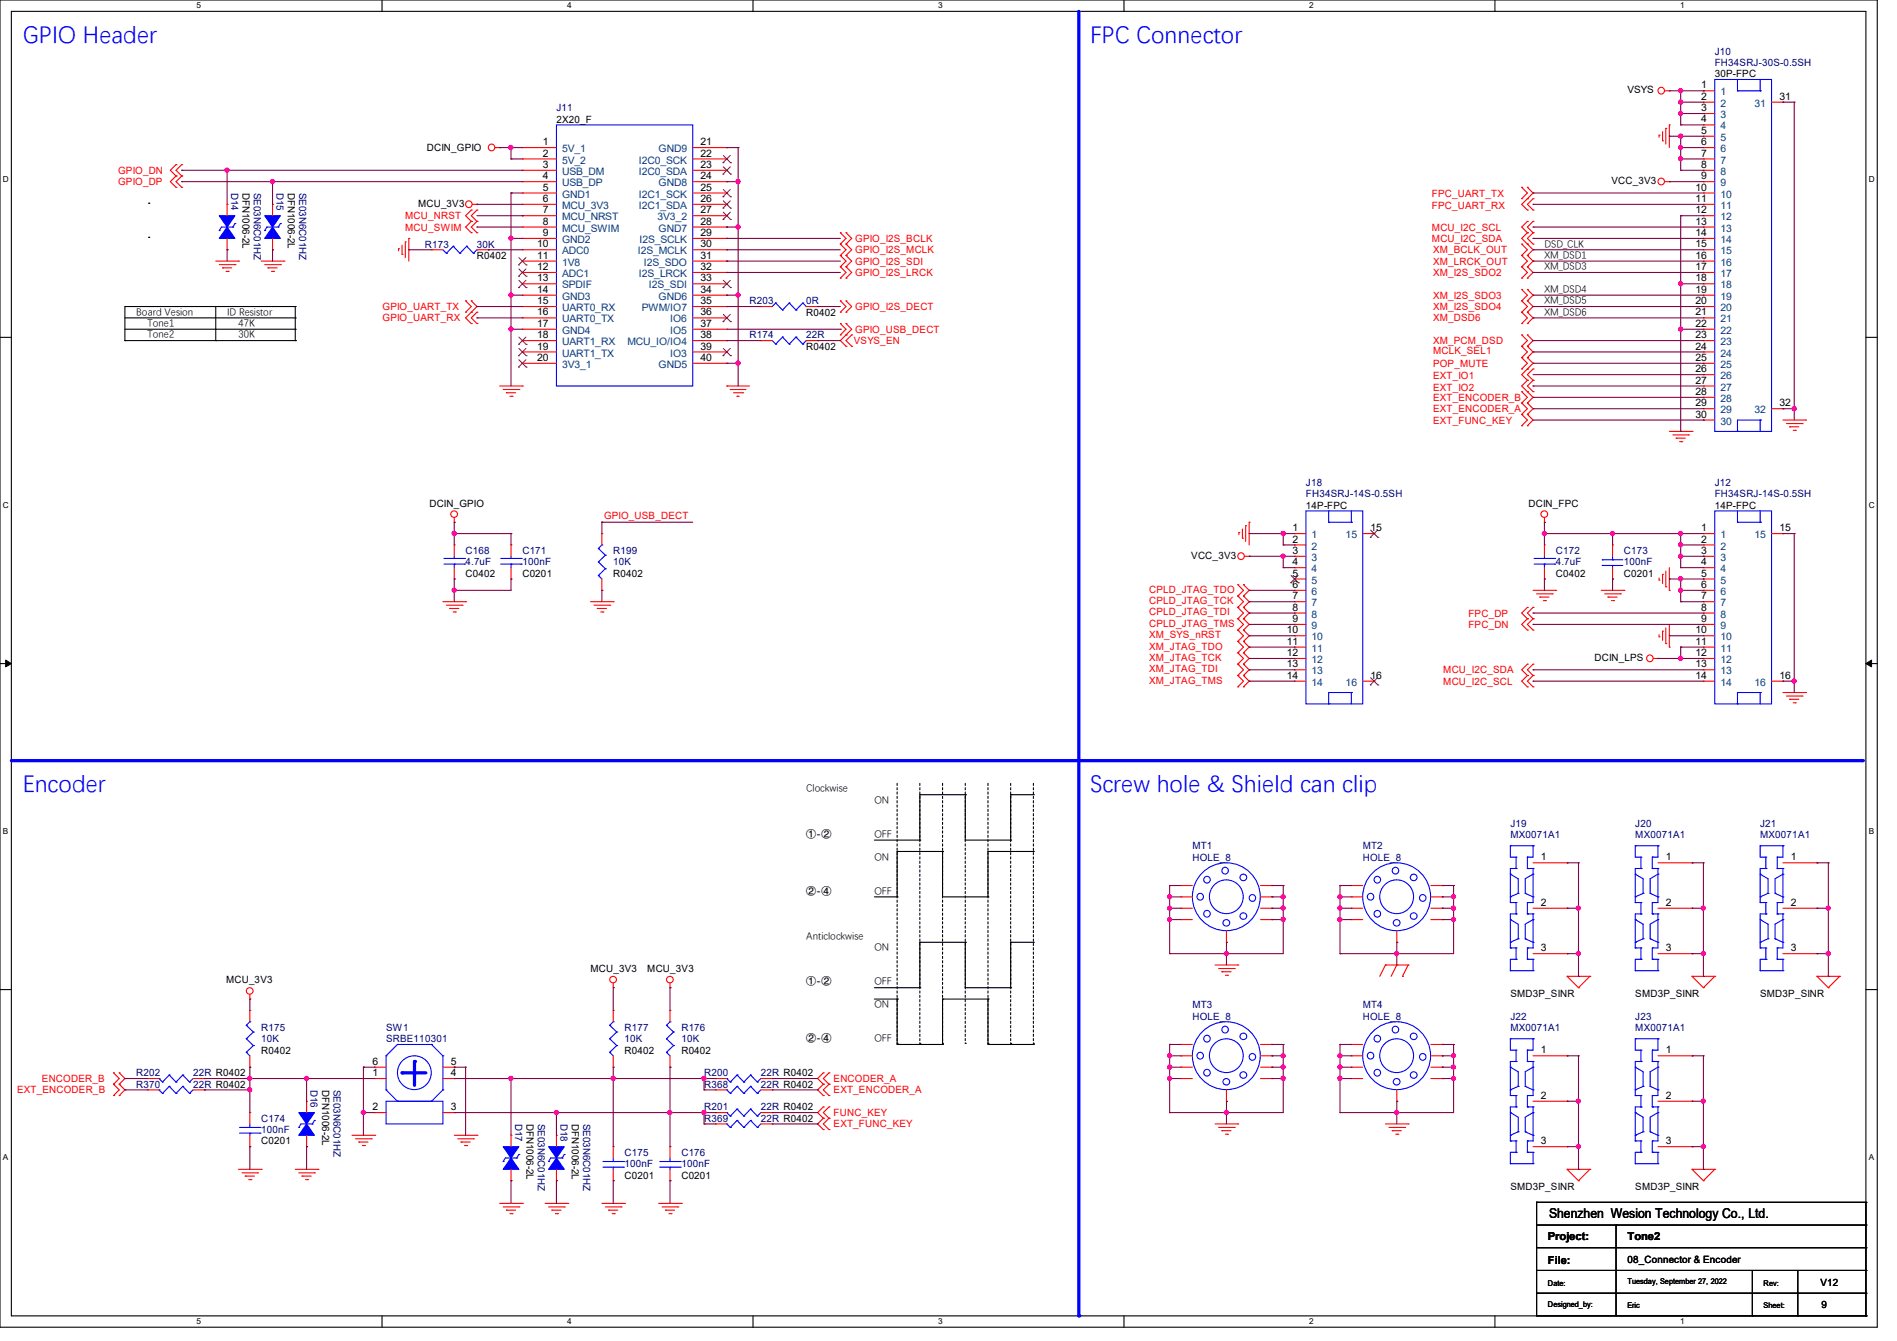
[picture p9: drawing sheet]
<svg xmlns="http://www.w3.org/2000/svg" width="297mm" height="210mm" viewBox="0 0 297 210" stroke-linecap="round" stroke-linejoin="round" font-family="sans-serif">
<defs><g id="words">
<g font-size="3.7" fill="#00f">
<text x="3.6" y="6.6">GPIO Header</text>
<text x="170.7" y="6.6">FPC Connector</text>
<text x="3.6" y="123.9">Encoder</text>
<text x="170.7" y="123.9">Screw hole &amp; Shield can clip</text>
</g>
<text font-size="2.1" x="242.5" y="190.8">Shenzhen Wesion Technology Co., Ltd.</text>
<g font-size="1.7">
<text x="242.4" y="194.2">Project:</text>
<text x="242.4" y="197.9">File:</text>
<text x="254.8" y="194.2">Tone2</text>
</g>
<g font-size="1.6" fill="#000080">
<text x="268.5" y="8.6">J10</text>
<text x="268.5" y="10.3">FH34SRJ-30S-0.5SH</text>
<text x="87.1" y="17.4">J11</text>
<text x="36.2" y="30.2" transform="rotate(90 36.2 30.2)">D14</text>
<text x="39.8" y="30.2" transform="rotate(90 39.8 30.2)">SE03N6C01HZ</text>
<text x="43.3" y="30.2" transform="rotate(90 43.3 30.2)">D15</text>
<text x="46.9" y="30.2" transform="rotate(90 46.9 30.2)">SE03N6C01HZ</text>
<text x="66.5" y="38.8">R173</text>
<text x="74.7" y="38.8">30K</text>
<text x="117.3" y="47.7">R203</text>
<text x="126.2" y="47.7">0R</text>
<text x="117.3" y="53">R174</text>
<text x="126.2" y="53">22R</text>
<text x="204.5" y="76.1">J18</text>
<text x="204.5" y="77.9">FH34SRJ-14S-0.5SH</text>
<text x="268.5" y="76.1">J12</text>
<text x="268.5" y="77.9">FH34SRJ-14S-0.5SH</text>
<text x="72.9" y="86.8">C168</text>
<text x="72.9" y="88.6">4.7uF</text>
<text x="81.8" y="86.8">C171</text>
<text x="81.8" y="88.6">100nF</text>
<text x="96" y="86.8">R199</text>
<text x="96" y="88.6">10K</text>
<text x="243.6" y="86.8">C172</text>
<text x="243.6" y="88.6">4.7uF</text>
<text x="254.3" y="86.8">C173</text>
<text x="254.3" y="88.6">100nF</text>
<text x="236.5" y="129.5">J19</text>
<text x="236.5" y="131.2">MX0071A1</text>
<text x="256" y="129.5">J20</text>
<text x="256" y="131.2">MX0071A1</text>
<text x="275.6" y="129.5">J21</text>
<text x="275.6" y="131.2">MX0071A1</text>
<text x="186.7" y="133">MT1</text>
<text x="186.7" y="134.8">HOLE_8</text>
<text x="213.4" y="133">MT2</text>
<text x="213.4" y="134.8">HOLE_8</text>
<text x="40.9" y="161.5">R175</text>
<text x="60.5" y="161.5">SW1</text>
<text x="97.8" y="161.5">R177</text>
<text x="106.7" y="161.5">R176</text>
<text x="186.7" y="157.9">MT3</text>
<text x="186.7" y="159.7">HOLE_8</text>
<text x="213.4" y="157.9">MT4</text>
<text x="213.4" y="159.7">HOLE_8</text>
<text x="236.5" y="159.7">J22</text>
<text x="236.5" y="161.5">MX0071A1</text>
<text x="256" y="159.7">J23</text>
<text x="256" y="161.5">MX0071A1</text>
<text x="40.9" y="163.2">10K</text>
<text x="60.5" y="163.2">SRBE110301</text>
<text x="97.8" y="163.2">10K</text>
<text x="106.7" y="163.2">10K</text>
<text x="21.3" y="170.3">R370</text>
<text x="21.3" y="168.6">R202</text>
<text x="30.2" y="170.3">22R R0402</text>
<text x="30.2" y="168.6">22R R0402</text>
<text x="48.6" y="170.7" transform="rotate(90 48.6 170.7)">D16</text>
<text x="52.2" y="170.7" transform="rotate(90 52.2 170.7)">SE03N6C01HZ</text>
<text x="110.2" y="170.3">R368</text>
<text x="110.2" y="173.9">R201</text>
<text x="110.2" y="168.6">R200</text>
<text x="119.1" y="170.3">22R R0402</text>
<text x="119.1" y="173.9">22R R0402</text>
<text x="119.1" y="168.6">22R R0402</text>
<text x="40.9" y="175.7">C174</text>
<text x="40.9" y="177.5">100nF</text>
<text x="80.6" y="176" transform="rotate(90 80.6 176)">D17</text>
<text x="84.2" y="176" transform="rotate(90 84.2 176)">SE03N6C01HZ</text>
<text x="87.8" y="176" transform="rotate(90 87.8 176)">D18</text>
<text x="91.3" y="176" transform="rotate(90 91.3 176)">SE03N6C01HZ</text>
<text x="110.2" y="175.7">R369</text>
<text x="119.1" y="175.7">22R R0402</text>
<text x="97.8" y="181">C175</text>
<text x="97.8" y="182.8">100nF</text>
<text x="106.7" y="181">C176</text>
<text x="106.7" y="182.8">100nF</text>
</g>
<g font-size="1.6">
<text x="254.8" y="14.6">VSYS</text>
<text x="266.4" y="13.8">1</text>
<text x="266.4" y="15.6">2</text>
<text x="266.4" y="17.4">3</text>
<text x="268.5" y="12.1">30P-FPC</text>
<text x="278.6" y="15.6">31</text>
<text x="66.8" y="23.7">DCIN_GPIO</text>
<text x="85" y="22.7">1</text>
<text x="87.1" y="19.2">2X20_F</text>
<text x="109.7" y="22.7">21</text>
<text x="266.4" y="19.2">4</text>
<text x="266.4" y="21">5</text>
<text x="266.4" y="22.7">6</text>
<text x="85" y="24.5">2</text>
<text x="85" y="26.3">3</text>
<text x="85" y="28.1">4</text>
<text x="85" y="29.8">5</text>
<text x="109.7" y="24.5">22</text>
<text x="109.7" y="26.3">23</text>
<text x="109.7" y="28.1">24</text>
<text x="109.7" y="29.8">25</text>
<text x="252.3" y="28.8">VCC_3V3</text>
<text x="265.5" y="29.8">10</text>
<text x="266.4" y="24.5">7</text>
<text x="266.4" y="26.3">8</text>
<text x="266.4" y="28.1">9</text>
<text x="38" y="30.2" transform="rotate(90 38 30.2)">DFN1006-2L</text>
<text x="45.1" y="30.2" transform="rotate(90 45.1 30.2)">DFN1006-2L</text>
<text x="65.4" y="32.4">MCU_3V3</text>
<text x="85" y="31.6">6</text>
<text x="85" y="33.4">7</text>
<text x="85" y="35.2">8</text>
<text x="109.7" y="31.6">26</text>
<text x="109.7" y="33.4">27</text>
<text x="109.7" y="35.2">28</text>
<text x="265.5" y="31.6">11</text>
<text x="265.5" y="33.4">12</text>
<text x="265.5" y="35.2">13</text>
<text x="74.7" y="40.6">R0402</text>
<text x="84.1" y="38.7">10</text>
<text x="84.1" y="40.5">11</text>
<text x="85" y="37">9</text>
<text x="109.7" y="37">29</text>
<text x="109.7" y="38.7">30</text>
<text x="109.7" y="40.5">31</text>
<text x="241.8" y="40.4">XM_DSD1</text>
<text x="241.8" y="38.6">DSD_CLK</text>
<text x="265.5" y="37">14</text>
<text x="265.5" y="38.7">15</text>
<text x="265.5" y="40.5">16</text>
<text x="84.1" y="42.3">12</text>
<text x="84.1" y="44.1">13</text>
<text x="84.1" y="45.8">14</text>
<text x="84.1" y="47.6">15</text>
<text x="109.7" y="42.3">32</text>
<text x="109.7" y="44.1">33</text>
<text x="109.7" y="47.6">35</text>
<text x="109.7" y="45.8">34</text>
<text x="241.8" y="42.2">XM_DSD3</text>
<text x="241.8" y="45.7">XM_DSD4</text>
<text x="241.8" y="47.5">XM_DSD5</text>
<text x="265.5" y="42.3">17</text>
<text x="265.5" y="44.1">18</text>
<text x="265.5" y="45.8">19</text>
<text x="265.5" y="47.6">20</text>
<text x="21.3" y="49.3">Board Vesion</text>
<text x="23.1" y="51.1">Tone1</text>
<text x="23.1" y="52.8">Tone2</text>
<text x="35.6" y="49.3">ID Resistor</text>
<text x="37.3" y="51.1">47K</text>
<text x="37.3" y="52.8">30K</text>
<text x="84.1" y="49.4">16</text>
<text x="84.1" y="51.2">17</text>
<text x="84.1" y="53">18</text>
<text x="109.7" y="49.4">36</text>
<text x="109.7" y="51.2">37</text>
<text x="109.7" y="53">38</text>
<text x="126.2" y="49.4">R0402</text>
<text x="241.8" y="49.3">XM_DSD6</text>
<text x="265.5" y="49.4">21</text>
<text x="265.5" y="51.2">22</text>
<text x="265.5" y="53">23</text>
<text x="84.1" y="54.7">19</text>
<text x="84.1" y="56.5">20</text>
<text x="109.7" y="54.7">39</text>
<text x="109.7" y="56.5">40</text>
<text x="126.2" y="54.8">R0402</text>
<text x="265.5" y="54.7">24</text>
<text x="265.5" y="56.5">25</text>
<text x="265.5" y="58.3">26</text>
<text x="265.5" y="60.1">27</text>
<text x="265.5" y="61.8">28</text>
<text x="265.5" y="63.6">29</text>
<text x="265.5" y="65.4">30</text>
<text x="278.6" y="63.6">32</text>
<text x="67.2" y="79.3">DCIN_GPIO</text>
<text x="202.4" y="83.2">1</text>
<text x="204.5" y="79.7">14P-FPC</text>
<text x="214.6" y="83.2">15</text>
<text x="239.3" y="79.3">DCIN_FPC</text>
<text x="266.4" y="83.2">1</text>
<text x="268.5" y="79.7">14P-FPC</text>
<text x="278.6" y="83.2">15</text>
<text x="186.5" y="87.5">VCC_3V3</text>
<text x="202.4" y="85">2</text>
<text x="202.4" y="86.7">3</text>
<text x="202.4" y="88.5">4</text>
<text x="266.4" y="85">2</text>
<text x="266.4" y="86.7">3</text>
<text x="266.4" y="88.5">4</text>
<text x="72.9" y="90.3">C0402</text>
<text x="81.8" y="90.3">C0201</text>
<text x="96" y="90.3">R0402</text>
<text x="202.4" y="90.3">5</text>
<text x="202.4" y="92.1">6</text>
<text x="202.4" y="93.9">7</text>
<text x="202.4" y="95.6">8</text>
<text x="243.6" y="90.3">C0402</text>
<text x="254.3" y="90.3">C0201</text>
<text x="266.4" y="90.3">5</text>
<text x="266.4" y="92.1">6</text>
<text x="266.4" y="93.9">7</text>
<text x="266.4" y="95.6">8</text>
<text x="201.5" y="99.2">10</text>
<text x="201.5" y="101">11</text>
<text x="202.4" y="97.4">9</text>
<text x="265.5" y="99.2">10</text>
<text x="265.5" y="101">11</text>
<text x="266.4" y="97.4">9</text>
<text x="201.5" y="102.7">12</text>
<text x="201.5" y="104.5">13</text>
<text x="201.5" y="106.3">14</text>
<text x="214.6" y="106.3">16</text>
<text x="249.6" y="103.5">DCIN_LPS</text>
<text x="265.5" y="102.7">12</text>
<text x="265.5" y="104.5">13</text>
<text x="265.5" y="106.3">14</text>
<text x="278.6" y="106.3">16</text>
<text x="126.2" y="124">Clockwise</text>
<text x="136.9" y="125.7">ON</text>
<text x="126.2" y="131.1">①-②</text>
<text x="136.9" y="131.1">OFF</text>
<text x="136.9" y="134.6">ON</text>
<text x="241.3" y="134.7">1</text>
<text x="260.8" y="134.7">1</text>
<text x="280.4" y="134.7">1</text>
<text x="126.2" y="140">②-④</text>
<text x="136.9" y="140">OFF</text>
<text x="241.3" y="141.9">2</text>
<text x="260.8" y="141.9">2</text>
<text x="280.4" y="141.9">2</text>
<text x="126.2" y="147.1">Anticlockwise</text>
<text x="136.9" y="148.8">ON</text>
<text x="241.3" y="149">3</text>
<text x="260.8" y="149">3</text>
<text x="280.4" y="149">3</text>
<text x="35.4" y="154">MCU_3V3</text>
<text x="92.5" y="152.2">MCU_3V3</text>
<text x="101.3" y="152.2">MCU_3V3</text>
<text x="126.2" y="154.2">①-②</text>
<text x="136.9" y="154.2">OFF</text>
<text x="136.9" y="157.7">ON</text>
<text x="236.5" y="156.1">SMD3P_SINR</text>
<text x="256" y="156.1">SMD3P_SINR</text>
<text x="275.6" y="156.1">SMD3P_SINR</text>
<text x="40.9" y="165">R0402</text>
<text x="58.3" y="166.8">6</text>
<text x="70.6" y="166.8">5</text>
<text x="97.8" y="165">R0402</text>
<text x="106.7" y="165">R0402</text>
<text x="126.2" y="163.1">②-④</text>
<text x="136.9" y="163.1">OFF</text>
<text x="241.3" y="165">1</text>
<text x="260.8" y="165">1</text>
<text x="50.4" y="170.7" transform="rotate(90 50.4 170.7)">DFN1006-2L</text>
<text x="58.3" y="173.9">2</text>
<text x="58.3" y="168.5">1</text>
<text x="70.6" y="168.5">4</text>
<text x="70.6" y="173.9">3</text>
<text x="241.3" y="172.1">2</text>
<text x="260.8" y="172.1">2</text>
<text x="40.9" y="179.2">C0201</text>
<text x="82.4" y="176" transform="rotate(90 82.4 176)">DFN1006-2L</text>
<text x="89.5" y="176" transform="rotate(90 89.5 176)">DFN1006-2L</text>
<text x="241.3" y="179.2">3</text>
<text x="260.8" y="179.2">3</text>
<text x="97.8" y="184.6">C0201</text>
<text x="106.7" y="184.6">C0201</text>
<text x="236.5" y="186.3">SMD3P_SINR</text>
<text x="256" y="186.3">SMD3P_SINR</text>
<text x="254.8" y="197.7">08_Connector &amp; Encoder</text>
<text x="285" y="201.5">V12</text>
<text x="285.2" y="204.8">9</text>
</g>
<g font-size="1.6" fill="#004080">
<text x="269.4" y="14.9">1</text>
<text x="269.4" y="16.7">2</text>
<text x="274.7" y="16.7">31</text>
<text x="88" y="23.8">5V_1</text>
<text x="103.1" y="23.8">GND9</text>
<text x="269.4" y="18.5">3</text>
<text x="269.4" y="20.3">4</text>
<text x="269.4" y="22.1">5</text>
<text x="269.4" y="23.8">6</text>
<text x="88" y="25.6">5V_2</text>
<text x="88" y="27.4">USB_DM</text>
<text x="88" y="29.2">USB_DP</text>
<text x="100" y="25.6">I2C0_SCK</text>
<text x="100" y="27.4">I2C0_SDA</text>
<text x="103.1" y="29.2">GND8</text>
<text x="269.4" y="25.6">7</text>
<text x="269.4" y="27.4">8</text>
<text x="269.4" y="29.2">9</text>
<text x="88" y="30.9">GND1</text>
<text x="88" y="32.7">MCU_3V3</text>
<text x="88" y="34.5">MCU_NRST</text>
<text x="100" y="30.9">I2C1_SCK</text>
<text x="100" y="32.7">I2C1_SDA</text>
<text x="103" y="34.5">3V3_2</text>
<text x="269.4" y="30.9">10</text>
<text x="269.4" y="32.7">11</text>
<text x="269.4" y="34.5">12</text>
<text x="88" y="36.3">MCU_SWIM</text>
<text x="88" y="38.1">GND2</text>
<text x="88" y="39.8">ADC0</text>
<text x="88" y="41.6">1V8</text>
<text x="99.9" y="39.8">I2S_MCLK</text>
<text x="100.1" y="38.1">I2S_SCLK</text>
<text x="100.8" y="41.6">I2S_SDO</text>
<text x="103.1" y="36.3">GND7</text>
<text x="269.4" y="36.3">13</text>
<text x="269.4" y="38.1">14</text>
<text x="269.4" y="39.8">15</text>
<text x="269.4" y="41.6">16</text>
<text x="88" y="43.4">ADC1</text>
<text x="88" y="45.2">SPDIF</text>
<text x="88" y="46.9">GND3</text>
<text x="100" y="43.4">I2S_LRCK</text>
<text x="101.6" y="45.2">I2S_SDI</text>
<text x="103.1" y="46.9">GND6</text>
<text x="269.4" y="43.4">17</text>
<text x="269.4" y="45.2">18</text>
<text x="269.4" y="46.9">19</text>
<text x="88" y="48.7">UART0_RX</text>
<text x="88" y="50.5">UART0_TX</text>
<text x="88" y="52.3">GND4</text>
<text x="100.5" y="48.7">PWM/IO7</text>
<text x="104.9" y="50.5">IO6</text>
<text x="104.9" y="52.3">IO5</text>
<text x="269.4" y="48.7">20</text>
<text x="269.4" y="50.5">21</text>
<text x="269.4" y="52.3">22</text>
<text x="88" y="54.1">UART1_RX</text>
<text x="88" y="55.8">UART1_TX</text>
<text x="88" y="57.6">3V3_1</text>
<text x="98.3" y="54.1">MCU_IO/IO4</text>
<text x="103.1" y="57.6">GND5</text>
<text x="104.9" y="55.8">IO3</text>
<text x="269.4" y="54.1">23</text>
<text x="269.4" y="55.8">24</text>
<text x="269.4" y="57.6">25</text>
<text x="269.4" y="59.4">26</text>
<text x="269.4" y="61.2">27</text>
<text x="269.4" y="63">28</text>
<text x="269.4" y="64.7">29</text>
<text x="274.7" y="64.7">32</text>
<text x="269.4" y="66.5">30</text>
<text x="205.4" y="84.3">1</text>
<text x="205.4" y="86.1">2</text>
<text x="205.4" y="87.8">3</text>
<text x="205.4" y="89.6">4</text>
<text x="210.7" y="84.3">15</text>
<text x="269.4" y="84.3">1</text>
<text x="269.4" y="86.1">2</text>
<text x="269.4" y="87.8">3</text>
<text x="269.4" y="89.6">4</text>
<text x="274.7" y="84.3">15</text>
<text x="205.4" y="91.4">5</text>
<text x="205.4" y="93.2">6</text>
<text x="205.4" y="95">7</text>
<text x="269.4" y="91.4">5</text>
<text x="269.4" y="93.2">6</text>
<text x="269.4" y="95">7</text>
<text x="205.4" y="96.7">8</text>
<text x="205.4" y="98.5">9</text>
<text x="205.4" y="100.3">10</text>
<text x="269.4" y="96.7">8</text>
<text x="269.4" y="98.5">9</text>
<text x="269.4" y="100.3">10</text>
<text x="205.4" y="102.1">11</text>
<text x="205.4" y="103.8">12</text>
<text x="205.4" y="105.6">13</text>
<text x="205.4" y="107.4">14</text>
<text x="210.7" y="107.4">16</text>
<text x="269.4" y="102.1">11</text>
<text x="269.4" y="103.8">12</text>
<text x="269.4" y="105.6">13</text>
<text x="269.4" y="107.4">14</text>
<text x="274.7" y="107.4">16</text>
</g>
<g font-size="1.6" fill="#f00">
<text x="18.5" y="27.2">GPIO_DN</text>
<text x="18.5" y="29">GPIO_DP</text>
<text x="63.5" y="34.3">MCU_NRST</text>
<text x="224.2" y="32.7">FPC_UART_RX</text>
<text x="224.2" y="30.8">FPC_UART_TX</text>
<text x="63.5" y="36.1">MCU_SWIM</text>
<text x="133.9" y="37.9">GPIO_I2S_BCLK</text>
<text x="133.9" y="39.7">GPIO_I2S_MCLK</text>
<text x="133.9" y="41.4">GPIO_I2S_SDI</text>
<text x="224.2" y="37.9">MCU_I2C_SDA</text>
<text x="224.2" y="36.1">MCU_I2C_SCL</text>
<text x="224.4" y="41.4">XM_LRCK_OUT</text>
<text x="224.4" y="39.7">XM_BCLK_OUT</text>
<text x="133.9" y="43.2">GPIO_I2S_LRCK</text>
<text x="224.4" y="43.2">XM_I2S_SDO2</text>
<text x="224.4" y="46.8">XM_I2S_SDO3</text>
<text x="59.9" y="48.6">GPIO_UART_TX</text>
<text x="59.9" y="50.3">GPIO_UART_RX</text>
<text x="133.7" y="53.9">VSYS_EN</text>
<text x="133.9" y="52.1">GPIO_USB_DECT</text>
<text x="133.9" y="48.6">GPIO_I2S_DECT</text>
<text x="224.4" y="48.6">XM_I2S_SDO4</text>
<text x="224.4" y="50.3">XM_DSD6</text>
<text x="224.4" y="53.9">XM_PCM_DSD</text>
<text x="224.4" y="57.4">POP_MUTE</text>
<text x="224.4" y="55.5">MCLK_SEL1</text>
<text x="224.4" y="59.4">EXT_IO1</text>
<text x="224.4" y="62.8">EXT_ENCODER_B</text>
<text x="224.4" y="64.6">EXT_ENCODER_A</text>
<text x="224.4" y="61.2">EXT_IO2</text>
<text x="224.4" y="66.3">EXT_FUNC_KEY</text>
<text x="94.6" y="81.2">GPIO_USB_DECT</text>
<text x="179.9" y="92.8">CPLD_JTAG_TDO</text>
<text x="179.9" y="94.6">CPLD_JTAG_TCK</text>
<text x="179.9" y="99.9">XM_SYS_nRST</text>
<text x="179.9" y="96.4">CPLD_JTAG_TDI</text>
<text x="179.9" y="98.2">CPLD_JTAG_TMS</text>
<text x="179.9" y="101.7">XM_JTAG_TDO</text>
<text x="229.9" y="98.3">FPC_DN</text>
<text x="229.9" y="96.6">FPC_DP</text>
<text x="179.9" y="107.1">XM_JTAG_TMS</text>
<text x="179.9" y="105.3">XM_JTAG_TDI</text>
<text x="179.9" y="103.5">XM_JTAG_TCK</text>
<text x="226" y="105.4">MCU_I2C_SDA</text>
<text x="226" y="107.2">MCU_I2C_SCL</text>
<text x="2.7" y="171.2">EXT_ENCODER_B</text>
<text x="6.6" y="169.5">ENCODER_B</text>
<text x="130.5" y="169.5">ENCODER_A</text>
<text x="130.5" y="171.2">EXT_ENCODER_A</text>
<text x="130.5" y="174.8">FUNC_KEY</text>
<text x="130.5" y="176.6">EXT_FUNC_KEY</text>
</g>
<g font-size="1.3">
<text x="30.8" y="1.3">5</text>
<text x="88.8" y="1.3">4</text>
<text x="146.9" y="1.3">3</text>
<text x="205" y="1.3">2</text>
<text x="263.1" y="1.3">1</text>
<text x=".5" y="28.4">D</text>
<text x="292.6" y="28.4">D</text>
<text x=".5" y="79.5">C</text>
<text x="292.6" y="79.5">C</text>
<text x=".5" y="130.6">B</text>
<text x="292.6" y="130.6">B</text>
<text x=".5" y="181.7">A</text>
<text x="292.6" y="181.7">A</text>
<text x="30.8" y="207.4">5</text>
<text x="88.8" y="207.4">4</text>
<text x="146.9" y="207.4">3</text>
<text x="205" y="207.4">2</text>
<text x="263.1" y="207.4">1</text>
</g>
<g font-size="1.2">
<text x="242.4" y="201.3">Date:</text>
<text x="254.8" y="201.2">Tuesday, September 27, 2022</text>
<text x="276.1" y="201.3">Rev:</text>
<text x="242.4" y="204.7">Designed_by:</text>
<text x="254.8" y="204.9">Eric</text>
<text x="276.1" y="204.9">Sheet:</text>
</g>
</g></defs>
<path d="M0 0h293.9v207.9h-293.9zM1.8 1.8h290.3v204.3h-290.3z" fill="none" stroke="#000" stroke-width=".17"/>
<g fill="#fff">
<path d="M30.8 .2h.7v1.4h-.7z"/>
<path d="M30.8 206.2h.7v1.4h-.7z"/>
</g>
<path d="M59.8 0v1.8M59.8 206.1v1.8" fill="none" stroke="#000" stroke-width=".17"/>
<g fill="#fff">
<path d="M88.8 .2h.7v1.4h-.7z"/>
<path d="M88.8 206.2h.7v1.4h-.7z"/>
</g>
<path d="M117.9 0v1.8M117.9 206.1v1.8" fill="none" stroke="#000" stroke-width=".17"/>
<g fill="#fff">
<path d="M146.9 .2h.7v1.4h-.7z"/>
<path d="M146.9 206.2h.7v1.4h-.7z"/>
</g>
<path d="M176 0v1.8M176 206.1v1.8" fill="none" stroke="#000" stroke-width=".17"/>
<g fill="#fff">
<path d="M205 .2h.7v1.4h-.7z"/>
<path d="M205 206.2h.7v1.4h-.7z"/>
</g>
<path d="M234.1 0v1.8M234.1 206.1v1.8" fill="none" stroke="#000" stroke-width=".17"/>
<g fill="#fff">
<path d="M263.1 .2h.6v1.4h-.6z"/>
<path d="M263.1 206.2h.6v1.4h-.6z"/>
<path d="M.5 27.3h.9v1.4h-.9z"/>
<path d="M292.6 27.3h.9v1.4h-.9z"/>
<path d="M.5 78.4h.9v1.4h-.9z"/>
<path d="M292.6 78.4h.9v1.4h-.9z"/>
</g>
<path d="M0 52.8h1.8M292.1 52.8h1.8" fill="none" stroke="#000" stroke-width=".17"/>
<g fill="#fff">
<path d="M.5 129.5h.8v1.4h-.8z"/>
<path d="M292.6 129.5h.8v1.4h-.8z"/>
</g>
<path d="M0 103.9h1.8M292.1 103.9h1.8" fill="none" stroke="#000" stroke-width=".17"/>
<path d="M.9 103.4l.9 .5-.9 .5zM292.1 103.9l.9-.5v1z" fill="#000" stroke="#000" stroke-width=".16"/>
<g fill="#fff">
<path d="M.5 180.5h.8v1.4h-.8z"/>
<path d="M292.6 180.5h.8v1.4h-.8z"/>
</g>
<path d="M23.3 31.8h.1M23.3 37.2h.1M0 155h1.8M292.1 155h1.8" fill="none" stroke="#000" stroke-width=".17"/>
<path d="M168.9 1.8v204.3" fill="none" stroke="#00f" stroke-width=".51"/>
<circle cx="168.9" cy="206.1" r=".25" fill="#00f"/>
<path d="M19.6 53.3h.1M19.6 49.8h26.6M19.6 51.6h26.6M19.6 53.3h26.6M33.8 53.3h.1M33.8 48v5.3M46.2 48h.1M46.2 49.8h.1M46.2 51.6h.1M46.2 53.3h.1M46.2 48h-26.6v5.3M46.2 48v5.3" fill="none" stroke="#000" stroke-width=".17"/>
<path d="M1.8 119.1h289.8" fill="none" stroke="#00f" stroke-width=".51"/>
<circle cx="291.6" cy="119.1" r=".25" fill="#00f"/>
<g fill="none" stroke="#000" stroke-width=".17">
<path d="M136.9 131.6h7.1M140.5 133.3h.1M140.5 133.3v7.2M140.5 133.3h7.1M144 131.6h.1M144 124.5h.1M144 124.5v7.1M144 124.5h7.1M147.6 133.3h.1M147.6 133.3v7.2h7.1M151.1 124.5h.1M151.1 124.5v7.1h7.1"/>
<path d="M154.7 133.3h.1M154.7 133.3h7.1M154.7 133.3v7.2M158.2 131.6h.1M158.2 124.5h.1M158.2 124.5h3.6M158.2 124.5v7.1M161.8 124.5h.1M161.8 133.3h.1M136.9 140.5h3.6M136.9 154.7h7.1M136.9 156.5h3.6"/>
<path d="M140.5 140.5h.1M140.5 156.5h.1M140.5 156.5v7.1h7.1M144 154.7h.1M144 147.6h.1M144 147.6v7.1M144 147.6h7.1M147.6 156.5h.1M147.6 156.5v7.1M147.6 156.5h7.1M151.1 147.6h.1M151.1 147.6v7.1h7.1"/>
<path d="M154.7 140.5h.1M154.7 156.5h.1M154.7 156.5v7.1h7.1M158.2 154.7h.1M158.2 147.6h.1M158.2 147.6v7.1M158.2 147.6h3.6M161.8 147.6h.1M147.6 163.6h.1M161.8 163.6h.1M240.6 188.3h.1M240.6 188.3v17.8h51.5"/>
<path d="M240.6 199h51.5M240.6 195.4h51.5M240.6 191.9h51.5M240.6 188.3h51.5M253 191.9h.1M253 191.9v14.2M274.4 199v7.1M281.5 199v7.1M292.1 199h.1M292.1 195.4h.1M292.1 191.9h.1M292.1 188.3h.1"/>
<path d="M292.1 188.3v17.8M240.6 202.5h51.5M274.4 206.1h.1M281.5 206.1h.1M292.1 206.1h.1M292.1 202.5h.1"/>
</g>
<g fill="none" stroke="#000" stroke-width=".17" stroke-dasharray=".3">
<path d="M140.5 122.7v40.7M144 122.7v40.7M147.6 122.7v40.7M151.1 122.7v40.7M154.7 122.7v40.7M158.2 122.7v40.7M161.8 122.7v40.7M140.5 163.4h.1M144 163.4h.1M147.6 163.4h.1M151.1 163.4h.1M154.7 163.4h.1"/>
<path d="M158.2 163.4h.1M161.8 163.4h.1"/>
</g>
<g fill="none" stroke="#f00" stroke-width=".17">
<path d="M260.6 14.2h.8M261.4 14.2h.1M261.4 19.6h.1M261.4 19.6v3.5M27.6 25.8h.1M27.6 27.6h.1M27.6 29.3h.1M27.6 25.8l-.9 .9 .9 .9M27.6 27.6l-.9 .8 .9 .9M28.4 25.8h.1M28.4 27.6h.1M28.4 29.3h.1"/>
<path d="M28.4 25.8l-.8 .9 .8 .9M28.4 27.6l-.8 .8 .8 .9M42.7 39.1h.1M42.7 32h.1M42.7 32v1.8M42.7 37.3v1.8M62.4 38.9h.1M62.4 38.9v.4M62.9 39.8h.1M62.9 38.4v1.4M63.5 37.9h.1M63.5 37.9v2.4"/>
<path d="M64 37.3h.1M64 37.3v3.6M73.8 32.9h.1M73.8 34.7h.1M73.8 36.4h.1M73.8 32.9l-.9 .9 .9 .9M73.8 34.7l-.9 .9 .9 .8M74 32h.7M74.7 32h.1M74.7 32.9h.1M74.7 34.7h.1M74.7 36.4h.1"/>
<path d="M74.7 32.9l-.9 .9 .9 .9M74.7 34.7l-.9 .9 .9 .8M77.5 23.1h.7M78.2 23.1h.1M131.6 36.4h.1M131.6 38.2h.1M131.6 36.4l.9 .9-.9 .9M131.6 38.2l.9 .9-.9 .9M132.5 36.4h.1M132.5 38.2h.1M132.5 36.4l.8 .9-.8 .9M132.5 38.2l.8 .9-.8 .9"/>
<path d="M238.3 38.2h.1M238.3 31.1h.1M238.3 29.3h.1M238.3 38.2l.8 .9-.8 .9M238.3 29.3l.8 .9-.8 .9M239.1 38.2h.1M239.1 36.4h.1M239.1 34.7h.1M239.1 31.1h.1M239.1 32.9h.1M239.1 29.3h.1M239.1 38.2l.9 .9-.9 .9"/>
<path d="M239.1 36.4l-.8 .9 .8 .9M239.1 34.7l-.8 .9 .8 .8M239.1 29.3l.9 .9-1.7 1.8 .8 .9M240 38.2h.1M240 36.4h.1M240 34.7h.1M240 31.1h.1M240 32.9h.1M240 36.4l-.9 .9 .9 .9M240 34.7l-.9 .9 .9 .8M240 31.1l-.9 .9 .9 .9M259.8 21.2h.1"/>
<path d="M259.8 21.2v.3M260.3 22.1h.1M260.3 20.6v1.5M260.6 28.4h.8M260.8 20.1h.1M260.8 20.1v2.5M261.4 28.4h.1M33.8 40.9h3.5M34.3 41.4h2.5M34.8 42h.1M34.8 42h1.5M35.4 42.5h.3"/>
<path d="M35.7 42.5h.1M36.8 41.4h.1M37.3 40.9h.1M40.9 40.9h3.5M41.4 41.4h2.5M42 42h.1M42 42h1.4M42.5 42.5h.3M42.8 42.5h.1M43.9 41.4h.1M44.4 40.9h.1M72.9 47.1h.1"/>
<path d="M72.9 48.9h.1M72.9 47.1l.9 .9-.9 .9M73.8 48.9h.1M73.8 47.1h.1M73.8 50.7h.1M73.8 47.1l.9 .9-1.8 1.8 .9 .9M74.7 48.9h.1M74.7 50.7h.1M74.7 48.9l-.9 .9 .9 .9M119.1 53.3h.1M119.1 53.3h1.8M126.2 53.3h1.8"/>
<path d="M128 53.3h.1M131.6 50.7h.1M131.6 52.5h.1M131.6 47.1h.1M131.6 48.9h.1M131.6 40h.1M131.6 41.8h.1M131.6 43.6h.1M131.6 50.7l.9 .9-.9 .9M131.6 47.1l.9 .9-.9 .9M131.6 40l.9 .9-.9 .9M131.6 41.8l.9 .9-.9 .9"/>
<path d="M132.5 50.7h.1M132.5 52.5h.1M132.5 54.2h.1M132.5 47.1h.1M132.5 48.9h.1M132.5 40h.1M132.5 41.8h.1M132.5 43.6h.1M132.5 50.7l.8 .9-1.7 1.7 .9 .9M132.5 47.1l.8 .9-.8 .9M132.5 40l.8 .9-.8 .9M132.5 41.8l.8 .9-.8 .9"/>
<path d="M133.3 52.5h.1M133.3 54.2h.1M133.3 52.5l-.8 .8 .8 .9M238.3 41.8h.1M238.3 43.6h.1M238.3 45.3h.1M238.3 47.1h.1M238.3 48.9h.1M238.3 40h.1M238.3 50.7h.1M238.3 52.5h.1M238.3 54.2h.1"/>
<path d="M238.3 57.8h.1M238.3 56h.1M238.3 41.8l.8 .9-.8 .9M238.3 45.3l.8 .9-.8 .9M238.3 47.1l.8 .9-.8 .9M238.3 40l.8 .9-.8 .9M238.3 48.9l.8 .9-.8 .9M238.3 52.5l.8 .8-.8 .9M238.3 56l.8 .9-.8 .9M238.3 54.2l.8 .9-.8 .9M239.1 43.6h.1M239.1 41.8h.1"/>
<path d="M239.1 47.1h.1M239.1 45.3h.1M239.1 48.9h.1M239.1 40h.1M239.1 50.7h.1M239.1 54.2h.1M239.1 52.5h.1M239.1 56h.1M239.1 57.8h.1M239.1 59.6h.1M239.1 41.8l.9 .9-.9 .9M239.1 45.3l.9 .9-.9 .9"/>
<path d="M239.1 47.1l.9 .9-.9 .9M239.1 40l.9 .9-.9 .9M239.1 59.6l-.8 .9 1.7 1.7-.9 .9M239.1 48.9l.9 .9-.9 .9M239.1 52.5l.9 .8-.9 .9M239.1 56l.9 .9-1.7 1.8 .8 .9M239.1 54.2l.9 .9-.9 .9M240 59.6h.1M240 57.8h.1M240 59.6l-.9 .9 .9 .8M240 57.8l-.9 .9 .9 .9M78.2 60.5h3.6"/>
<path d="M78.8 61h2.4M79.3 61.5h.1M79.3 61.5h1.4M79.8 62.1h.4M80.2 62.1h.1M81.2 61h.1M81.8 60.5h.1M113.8 60.5h.1M113.8 60.5h3.5M114.3 61h.1M114.3 61h2.5M114.9 61.5h1.4"/>
<path d="M115.4 62.1h.1M115.4 62.1h.3M116.3 61.5h.1M238.3 61.3h.1M238.3 63.1h.1M238.3 64.9h.1M238.3 66.7h.1M238.3 61.3l.8 .9-.8 .9M238.3 64.9l.8 .9-.8 .9M238.3 63.1l.8 .9-.8 .9M239.1 63.1h.1M239.1 61.3h.1"/>
<path d="M239.1 66.7h.1M239.1 64.9h.1M239.1 64.9l.9 .9-.9 .9M239.1 63.1l.9 .9-.9 .9M240 61.3h.1M261.4 67.6h3.5M261.9 68.1h2.5M262.4 68.6h.1M262.4 68.6h1.5M263 69.2h.3M263.3 69.2h.1M264.4 68.1h.1"/>
<path d="M264.9 67.6h.1M279.1 65.8h3.6M279.7 66.3h2.5M280.2 66.8h.1M280.2 66.8h1.4M280.8 67.4h.3M281.1 67.4h.1M282.2 66.3h.1M282.7 65.8h.1M69.3 94.2h3.6M69.9 94.8h2.4M70.4 95.3h.1"/>
<path d="M70.4 95.3h1.4M71 95.8h.3M71.1 81.8h.1M71.1 81.1v.7M71.3 95.8h.1M72.3 94.8h.1M72.9 94.2h.1M92.5 94.2h3.5M93 94.8h2.5M93.5 95.3h.1M93.5 95.3h1.5M94.1 95.8h.3"/>
<path d="M94.4 95.8h.1M95.5 94.8h.1M96 94.2h.1M193.8 98.7h.1M193.8 91.6h.1M193.8 93.3h.1M193.8 95.1h.1M193.8 96.9h.1M193.8 91.6l.9 .9-.9 .8M193.8 93.3l.9 .9-.9 .9M193.8 96.9l.9 .9-.9 .9M193.8 98.7l.9 .9-.9 .9"/>
<path d="M193.8 95.1l.9 .9-.9 .9M194 83.4h.1M194 83.4v.3M194.5 84.3h.1M194.5 82.8v1.5M194.7 98.7h.1M194.7 93.3h.1M194.7 91.6h.1M194.7 95.1h.1M194.7 96.9h.1M194.7 91.6l.9 .9-.9 .8M194.7 93.3l.9 .9-.9 .9"/>
<path d="M194.7 96.9l.9 .9-.9 .9M194.7 98.7l.9 .9-.9 .9M194.7 95.1l.9 .9-.9 .9M194.9 87.1h.7M195 82.3h.1M195 82.3v2.5M195.6 81.8h.1M195.6 87.1h.1M195.6 81.8v3.5M239.1 96.9h.1M239.1 98.7h.1M239.1 95.1h.1"/>
<path d="M239.1 96.9l-.8 .9 .8 .9M239.1 95.1l-.8 .9 .8 .9M240 96.9h.1M240 98.7h.1M240 95.1h.1M240 92.5h3.6M240 96.9l-.9 .9 .9 .9M240 95.1l-.9 .9 .9 .9M240.6 93h2.4M241.1 93.5h.1M241.1 93.5h1.4M241.6 94.1h.4"/>
<path d="M241.8 81.8h.1M241.8 85.3h.1M241.8 90.7h.1M241.8 81.1v.7M241.8 85.3v1.8M241.8 88.9v1.8M242 94.1h.1M243 93h.1M243.6 92.5h.1M250.7 92.5h3.6M251.2 93h2.5M251.8 93.5h.1"/>
<path d="M251.8 93.5h1.4M252.3 94.1h.3M252.5 90.7h.1M252.5 85.3h.1M252.5 85.3v1.8M252.5 88.9v1.8M252.6 94.1h.1M253.7 93h.1M254.3 92.5h.1M259.8 99.7h.1M259.8 90.8h.1M259.8 90.5v.3"/>
<path d="M259.8 99.4v.3M260.3 98.8h.1M260.3 90h.1M260.3 90v1.4M260.3 98.8v1.5M260.8 91.9h.1M260.8 89.5v2.4M260.8 98.3v2.5M261.4 92.5h.1M261.4 88.9v3.6M261.4 97.8v3.5M193.8 100.5h.1"/>
<path d="M193.8 102.2h.1M193.8 105.8h.1M193.8 107.6h.1M193.8 104h.1M193.8 102.2l.9 .9-.9 .9M193.8 105.8l.9 .9-.9 .9M193.8 104l.9 .9-.9 .9M193.8 100.5l.9 .8-.9 .9M194.7 100.5h.1M194.7 102.2h.1M194.7 107.6h.1M194.7 105.8h.1"/>
<path d="M194.7 104h.1M194.7 100.5l.9 .8-.9 .9M194.7 105.8l.9 .9-.9 .9M194.7 102.2l.9 .9-.9 .9M194.7 104l.9 .9-.9 .9M239.1 105.8h.1M239.1 104h.1M239.1 107.6h.1M239.1 104l-.8 .9 .8 .9M239.1 105.8l-.8 .9 .8 .9M240 105.8h.1M240 104h.1"/>
<path d="M240 107.6h.1M240 104l-.9 .9 .9 .9M240 105.8l-.9 .9 .9 .9M258.9 103.1h.7M259.6 103.1h.1M260.8 100.8h.1M261.4 101.3h.1M279.1 108.5h3.6M279.7 109h2.5M280.2 109.5h.1M280.2 109.5h1.4M280.8 110.1h.3"/>
<path d="M281.1 110.1h.1M282.2 109h.1M282.7 108.5h.1M211.6 138.7h.1M211.6 138.7h1.8M224 138.7h1.8M225.8 138.7h.1M240 135.1h5.4M245.4 135.1h.1M39.1 156.5h.1M39.1 158.2h.1M39.1 155.7v.8"/>
<path d="M39.1 158.2v1.8M96 154.7h.1M96 154v.7M104.9 154.7h.1M104.9 154v.7M190.2 151.1h3.6M190.8 151.7h2.5M191.3 152.2h.1M191.3 152.2h1.4M191.9 152.7h.3M192.2 152.7h.1M193.3 151.7h.1"/>
<path d="M193.8 151.1h.1M211.6 140.5h.1M211.6 142.2h.1M211.6 144h.1M211.6 144h1.8M211.6 142.2h1.8M211.6 140.5h1.8M216.9 151.1h.1M216.9 151.1h3.6M216.9 151.1l-.9 1.8M218.7 151.1h.1M218.7 147.6h.1"/>
<path d="M218.7 151.1l-.9 1.8M218.7 145.8v1.8M219.6 152.9h.1M220.5 151.1h.1M220.5 151.1l-.9 1.8M224 144h1.8M224 142.2h1.8M224 140.5h1.8M225.8 144h.1M225.8 142.2h.1M225.8 140.5h.1M240 142.2h5.4"/>
<path d="M240 149.4h5.4M245.4 152.9h.1M245.4 142.2h.1M245.4 149.4h.1M245.4 152.9h3.5M245.4 152.9l1.7 1.8M247.1 154.7h.1M248.9 152.9h.1M248.9 152.9l-1.8 1.8M264.9 152.9h.1M264.9 152.9h3.6M264.9 152.9l1.8 1.8"/>
<path d="M266.7 154.7h.1M268.5 152.9h.1M268.5 152.9l-1.8 1.8M284.5 152.9h.1M284.5 152.9h3.5M284.5 152.9l1.8 1.8M286.3 154.7h.1M288 152.9h.1M288 152.9l-1.7 1.8M17.8 168h.1M17.8 169.8h.1M17.8 171.6h.1"/>
<path d="M17.8 168l.9 .9-.9 .9M17.8 169.8l.9 .9-.9 .9M18.7 169.8h.1M18.7 168h.1M18.7 171.6h.1M18.7 168l.9 .9-.9 .9M18.7 169.8l.9 .9-.9 .9M23.1 170.7h.1M23.1 170.7h1.8M30.2 170.7h1.8M32 170.7h.1M39.1 167.1h.1"/>
<path d="M39.1 165.4v1.7M55.1 177.8h3.6M55.7 178.4h2.4M56.2 178.9h.1M56.2 178.9h1.4M56.7 179.4h.4M57.1 179.4h.1M58.1 178.4h.1M58.7 177.8h.1M71.1 177.8h3.6M71.7 178.4h2.4M72.2 178.9h.1"/>
<path d="M72.2 178.9h1.4M72.7 179.4h.4M73.1 179.4h.1M74.1 178.4h.1M74.7 177.8h.1M104.9 179.6h.1M104.9 179.6v1.8M112 170.7h.1M112 174.2h.1M112 176h.1M112 176h1.8M112 170.7h1.8"/>
<path d="M112 174.2h1.8M119.1 176h1.8M119.1 170.7h1.8M119.1 174.2h1.8M120.9 170.7h.1M120.9 174.2h.1M120.9 176h.1M128.9 175.1h.1M128.9 173.4h.1M128.9 168h.1M128.9 169.8h.1M128.9 176.9h.1"/>
<path d="M128.9 171.6h.1M128.9 173.4l-.9 .8 .9 .9M128.9 168l-.9 .9 .9 .9M128.9 175.1l-.9 .9 .9 .9M128.9 169.8l-.9 .9 .9 .9M129.8 173.4h.1M129.8 175.1h.1M129.8 169.8h.1M129.8 168h.1M129.8 176.9h.1M129.8 171.6h.1M129.8 173.4l-.9 .8 .9 .9"/>
<path d="M129.8 168l-.9 .9 .9 .9M129.8 175.1l-.9 .9 .9 .9M129.8 169.8l-.9 .9 .9 .9M190.2 176h3.6M190.8 176.6h2.5M191.3 177.1h.1M191.3 177.1h1.4M191.9 177.6h.3M192.2 177.6h.1M193.3 176.6h.1M193.8 176h.1M216.9 176h3.6"/>
<path d="M217.5 176.6h2.4M218 177.1h.1M218 177.1h1.4M218.5 177.6h.4M218.9 177.6h.1M219.9 176.6h.1M220.5 176h.1M259.6 165.4h5.3M259.6 172.5h5.3M259.6 179.6h5.3M264.9 165.4h.1M264.9 172.5h.1"/>
<path d="M264.9 179.6h.1M37.3 183.1h3.6M37.9 183.7h2.4M38.4 184.2h.1M38.4 184.2h1.4M38.9 184.7h.4M39.3 184.7h.1M40.3 183.7h.1M40.9 183.1h.1M46.2 183.1h3.6M46.8 183.7h2.4M47.3 184.2h.1"/>
<path d="M47.3 184.2h1.4M47.8 184.7h.4M48.2 184.7h.1M49.2 183.7h.1M49.8 183.1h.1M78.2 188.5h3.6M78.8 189h2.4M79.3 189.5h.1M79.3 189.5h1.4M79.8 190.1h.4M80.2 190.1h.1M81.2 189h.1"/>
<path d="M81.8 188.5h.1M85.3 188.5h3.6M85.9 189h2.4M86.4 189.5h.1M86.4 189.5h1.4M87 190.1h.3M87.3 190.1h.1M88.3 189h.1M88.9 188.5h.1M94.2 188.5h3.6M94.8 189h2.4M95.3 189.5h.1"/>
<path d="M95.3 189.5h1.4M95.8 190.1h.4M96.2 190.1h.1M97.2 189h.1M97.8 188.5h.1M103.1 188.5h3.6M103.7 189h2.4M104.2 189.5h.1M104.2 189.5h1.4M104.7 190.1h.4M104.9 184.9h.1M104.9 183.1v1.8"/>
<path d="M105.1 190.1h.1M106.1 189h.1M106.7 188.5h.1M245.4 183.1h.1M245.4 183.1h3.5M245.4 183.1l1.7 1.8M247.1 184.9h.1M248.9 183.1h.1M248.9 183.1l-1.8 1.8M264.9 183.1h.1M264.9 183.1h3.6M264.9 183.1l1.8 1.8"/>
<path d="M266.7 184.9h.1M268.5 183.1h.1M268.5 183.1l-1.8 1.8"/>
<circle cx="260.1" cy="14.2" r=".52"/>
<circle cx="73.4" cy="32" r=".52"/>
<circle cx="77" cy="23.1" r=".52"/>
<circle cx="260.1" cy="28.4" r=".52"/>
<circle cx="71.1" cy="80.5" r=".52"/>
<circle cx="194.3" cy="87.1" r=".52"/>
<circle cx="241.8" cy="80.5" r=".52"/>
<circle cx="258.3" cy="103.1" r=".52"/>
<circle cx="39.1" cy="155.2" r=".52"/>
<circle cx="96" cy="153.4" r=".52"/>
<circle cx="104.9" cy="153.4" r=".52"/>
</g>
<g fill="none" stroke="#00f" stroke-width=".17">
<path d="M41.4 36.1h.1M43.6 35.6h.1M43.6 35.6h-1.8l-.4 .5M43.9 35h.1M43.9 35l-.3 .6M120.9 53.3l.6 .6M121.5 53.9h.1M122.5 52.8h.1M122.5 52.8l-1 1.1M122.5 52.8l1.1 1.1M123.6 53.9h.1M124.6 52.8h.1"/>
<path d="M124.6 52.8l-1 1.1M124.6 52.8l1.1 1.1M125.7 53.9h.1M126.2 53.3h.1M126.2 53.3l-.5 .6M240.2 88.3h3.2M240.2 87.5h3.2M241.8 87.5h.1M241.8 88.3h.1M241.8 87.1v.4M241.8 88.3v.6M243.4 88.3h.1"/>
<path d="M243.4 87.5h.1M250.9 87.7h.1M250.9 88.6h.1M250.9 87.7h3.2M250.9 88.6h3.2M252.5 88.6h.1M252.5 87.7h.1M252.5 87.1v.6M252.5 88.6v.3M236.5 132.5h.1M236.5 136.9h.1M236.5 132.5v1.7h.9"/>
<path d="M236.5 132.5h3.5M236.5 136.9l1.2 .7v2.3M237.4 136h.1M237.4 134.2h.1M237.4 136h-.9v5.4M237.4 134.2v1.8M237.7 139.9h.1M237.7 139.9l-1.2 .6M238.8 139.9h.1M238.8 139.9l1.2 .6M239.1 136h.1M239.1 134.2h.1"/>
<path d="M239.1 136h.9M239.1 134.2v1.8M240 132.5h.1M240 136.9h.1M240 136h.1M240 136.9l-1.2 .7v2.3M240 132.5v1.7h-.9M240 136v5.4h-.9M236.5 152h.1M236.5 144h.1M236.5 147.6h.1M236.5 141.4h.1"/>
<path d="M236.5 148.5h.1M236.5 140.5h.1M236.5 144l1.2 .7v2.3M236.5 141.4h.9M236.5 148.5h.9M236.5 152h3.5M237.4 141.4h.1M237.4 143.1h.1M237.4 148.5h.1M237.4 150.2h.1M237.4 143.1h-.9v5.4M237.4 150.2h-.9v1.8"/>
<path d="M237.4 141.4v1.7M237.4 148.5v1.7M237.7 147h.1M237.7 147l-1.2 .6M238.8 147h.1M238.8 147l1.2 .6M239.1 141.4h.1M239.1 143.1h.1M239.1 148.5h.1M239.1 150.2h.1M239.1 141.4v1.7M239.1 148.5v1.7"/>
<path d="M239.1 143.1h.9M239.1 150.2h.9M240 144h.1M240 147.6h.1M240 150.2h.1M240 152h.1M240 143.1h.1M240 140.5h.1M240 144l-1.2 .7v2.3M240 143.1v5.4h-.9M240 150.2v1.8M24.9 170.7h.1"/>
<path d="M24.9 170.7l.5 .5M25.4 171.2h.1M26.5 170.1h.1M26.5 170.1l1.1 1.1M26.5 170.1l-1.1 1.1M27.6 171.2h.1M28.6 170.1h.1M28.6 170.1l1.1 1.1M28.6 170.1l-1 1.1M29.7 171.2h.1M30.2 170.7l-.5 .5M38.6 164.8h.1"/>
<path d="M38.6 162.7h.1M38.6 160.6h.1M38.6 164.8l.5 .6M38.6 162.7l1.1 1M38.6 160.6l1.1 1M39.1 160h.1M39.1 160l-.5 .6M39.7 163.7h.1M39.7 161.6h.1M39.7 163.7l-1.1 1.1M39.7 161.6l-1.1 1.1M62.2 163.6h5.4"/>
<path d="M67.6 163.6h.1M113.8 170.7h.1M113.8 174.2h.1M113.8 176h.1M113.8 170.7l.5 .5M113.8 174.2l.5 .6M113.8 176l.5 .6M114.3 171.2h.1M114.3 174.8h.1M114.3 176.6h.1M115.4 170.1h.1M115.4 173.7h.1"/>
<path d="M115.4 175.5h.1M115.4 170.1l1.1 1.1M115.4 170.1l-1.1 1.1M115.4 173.7l1.1 1.1M115.4 173.7l-1.1 1.1M115.4 175.5l1.1 1.1M115.4 175.5l-1.1 1.1M116.5 171.2h.1M116.5 174.8h.1M116.5 176.6h.1M117.5 170.1h.1M117.5 173.7h.1"/>
<path d="M117.5 175.5h.1M117.5 170.1l1.1 1.1M117.5 170.1l-1 1.1M117.5 173.7l1.1 1.1M117.5 173.7l-1 1.1M117.5 175.5l1.1 1.1M117.5 175.5l-1 1.1M118.6 171.2h.1M118.6 174.8h.1M118.6 176.6h.1M119.1 170.7l-.5 .5M119.1 174.2l-.5 .6"/>
<path d="M119.1 176l-.5 .6M256 162.7h.1M256 174.2h.1M256 177.8h.1M256 171.6h.1M256 178.7h.1M256 167.1h.1M256 170.7h.1M256 162.7v1.8h.9M256 162.7h3.6M256 167.1l1.3 .8v2.2M256 174.2l1.3 .8v2.2"/>
<path d="M256 171.6h.9M256 178.7h.9M256.9 166.2h.1M256.9 164.5h.1M256.9 171.6h.1M256.9 173.4h.1M256.9 178.7h.1M256.9 166.2h-.9v5.4M256.9 173.4h-.9v5.3M256.9 164.5v1.7M256.9 171.6v1.8M256.9 178.7v1.8"/>
<path d="M257.3 177.2h.1M257.3 170.1h.1M257.3 177.2l-1.3 .6M257.3 170.1l-1.3 .6M258.4 177.2h.1M258.4 170.1h.1M258.4 177.2l1.2 .6M258.4 170.1l1.2 .6M258.7 166.2h.1M258.7 171.6h.1M258.7 173.4h.1M258.7 178.7h.1"/>
<path d="M258.7 164.5h.1M258.7 166.2h.9M258.7 164.5v1.7M258.7 171.6v1.8M258.7 178.7v1.8M258.7 173.4h.9M259.6 174.2h.1M259.6 177.8h.1M259.6 162.7h.1M259.6 173.4h.1M259.6 167.1h.1M259.6 166.2h.1"/>
<path d="M259.6 170.7h.1M259.6 167.1l-1.2 .8v2.2M259.6 174.2l-1.2 .8v2.2M259.6 162.7v1.8h-.9M259.6 166.2v5.4h-.9M259.6 173.4v5.3h-.9M103.3 181.9h3.2M103.3 182.8h3.2M104.9 182.8h.1M104.9 181.9h.1M104.9 181.4v.5M104.9 182.8v.3"/>
<path d="M106.5 181.9h.1M106.5 182.8h.1M256 182.2h.1M256 182.2h3.6M256.9 180.5h.1M256.9 180.5h-.9v1.7M258.7 180.5h.1M258.7 180.5h.9M259.6 180.5h.1M259.6 182.2h.1M259.6 180.5v1.7"/>
<circle cx="215.6" cy="137.8" r=".52"/>
<circle cx="218.5" cy="136.4" r=".52"/>
<circle cx="221.3" cy="137.4" r=".52"/>
<circle cx="214.6" cy="140.4" r=".52"/>
<circle cx="215.6" cy="143.1" r=".52"/>
<circle cx="218.7" cy="140.4" r="2.65"/>
<circle cx="218.7" cy="140.4" r="5.3"/>
<circle cx="218.7" cy="144.5" r=".52"/>
<circle cx="221.3" cy="143.5" r=".52"/>
<circle cx="222.7" cy="140.6" r=".52"/>
<circle cx="64.9" cy="168" r="2.65"/>
</g>
<g fill="#00f" stroke="#00f" stroke-width=".17">
<path d="M42.7 35.6l1.2 1.7h-2.5z" fill-rule="evenodd"/>
<path d="M41.4 33.8h2.5l-1.2 1.8z" fill-rule="evenodd"/>
</g>
<path d="M64.9 166.2v3.8" fill="none" stroke="#00f" stroke-width=".51"/>
<circle cx="64.9" cy="166.2" r=".25" fill="#00f"/>
<g fill="none" stroke="#00f" stroke-width=".17">
<path d="M60.5 170.7h.1M60.5 165.4h.1M60.5 170.7l1.7 1.8M60.5 165.4v5.3M62.2 172.5h.1M62.2 163.6h.1M62.2 172.5h5.4M62.2 163.6l-1.7 1.8M67.6 172.5h.1M67.6 163.6l1.7 1.8M69.3 165.4h.1M69.3 170.7h.1"/>
<path d="M69.3 165.4v5.3M69.3 170.7l-1.7 1.8"/>
</g>
<path d="M62.9 168h3.8" fill="none" stroke="#00f" stroke-width=".51"/>
<circle cx="62.9" cy="168" r=".25" fill="#00f"/>
<g fill="none" stroke="#00f" stroke-width=".17">
<path d="M87.1 19.6h21.4v40.9h-21.4zM268.5 12.4h8.9v55.2h-8.9zM272 14.2h.1M272 12.4v1.8M272 14.2h3.6M275.6 14.2h.1M275.6 12.4v1.8M34.3 36.1h.1M36.4 35.6h.1M36.4 35.6h-1.7l-.4 .5M36.8 35h.1M36.8 35l-.4 .6"/>
<path d="M69.3 39.1l.6 .6M69.9 39.7h.1M71 38.6h.1M71 38.6l-1.1 1.1M71 38.6l1 1.1M72 39.7h.1M73.1 38.6h.1M73.1 38.6l-1.1 1.1M73.1 38.6l1 1.1M74.1 39.7h.1M74.7 39.1h.1M74.7 39.1l-.6 .6"/>
<path d="M121.5 47.5h.1M121.5 47.5l-.6 .5M121.5 47.5l1 1.1M122.5 48.6h.1M123.6 47.5h.1M123.6 47.5l-1.1 1.1M123.6 47.5l1 1.1M124.6 48.6h.1M125.7 47.5h.1M125.7 47.5l-1.1 1.1M125.7 47.5l.5 .5M126.2 48h.1"/>
<path d="M272 67.6h.1M275.6 65.8h.1M275.6 65.8v1.8M275.6 65.8h-3.6v1.8M69.5 88.3h3.2M69.5 87.5h3.2M71.1 87.5h.1M71.1 88.3h.1M71.1 87.1v.4M71.1 88.3v.6M72.7 88.3h.1M72.7 87.5h.1"/>
<path d="M78.4 88.3h3.2M78.4 87.5h3.2M80 87.5h.1M80 88.3h.1M80 87.1v.4M80 88.3v.6M81.6 88.3h.1M81.6 87.5h.1M93.7 90.1h.1M93.7 88h.1M93.7 85.9h.1M93.7 90.1l.5 .6"/>
<path d="M93.7 88l1.1 1.1M93.7 85.9l1.1 1.1M94.2 85.3h.1M94.2 85.3l-.5 .6M94.8 89.1h.1M94.8 87h.1M94.8 89.1l-1.1 1M94.8 87l-1.1 1M204.5 80h8.9v30.2h-8.9zM208 81.8h.1M208 81.8h3.6M208 80v1.8"/>
<path d="M211.6 81.8h.1M211.6 80v1.8M268.5 80h8.9v30.2h-8.9zM272 81.8h.1M272 80v1.8M272 81.8h3.6M275.6 81.8h.1M275.6 80v1.8M208 110.2h.1M211.6 108.5h.1M211.6 108.5h-3.6v1.7M211.6 108.5v1.7"/>
<path d="M272 110.2h.1M275.6 108.5h.1M275.6 108.5v1.7M275.6 108.5h-3.6v1.7M256 132.5h.1M256 136.9h.1M256 132.5h3.6M256 132.5v1.7h.9M256 136.9l1.3 .7v2.3M256.9 136h.1M256.9 134.2h.1M256.9 136h-.9v5.4"/>
<path d="M256.9 134.2v1.8M257.3 139.9h.1M257.3 139.9l-1.3 .6M258.4 139.9h.1M258.4 139.9l1.2 .6M258.7 136h.1M258.7 134.2h.1M258.7 136h.9M258.7 134.2v1.8M259.6 132.5h.1M259.6 136.9h.1M259.6 136h.1"/>
<path d="M259.6 136v5.4h-.9M259.6 132.5v1.7h-.9M259.6 136.9l-1.2 .7v2.3M275.6 132.5h.1M275.6 136.9h.1M275.6 132.5v1.7h.9M275.6 132.5h3.5M275.6 136.9l1.2 .7v2.3M276.5 136h.1M276.5 134.2h.1M276.5 136h-.9v5.4M276.5 134.2v1.8"/>
<path d="M276.8 139.9h.1M276.8 139.9l-1.2 .6M277.9 139.9h.1M277.9 139.9l1.2 .6M278.3 136h.1M278.3 134.2h.1M278.3 136h.8M278.3 134.2v1.8M279.1 132.5h.1M279.1 136.9h.1M279.1 136h.1M279.1 136.9l-1.2 .7v2.3"/>
<path d="M279.1 132.5v1.7h-.8M279.1 136v5.4h-.8M256 152h.1M256 144h.1M256 147.6h.1M256 141.4h.1M256 148.5h.1M256 140.5h.1M256 141.4h.9M256 148.5h.9M256 152h3.6M256 144l1.3 .7v2.3"/>
<path d="M256.9 141.4h.1M256.9 143.1h.1M256.9 148.5h.1M256.9 150.2h.1M256.9 143.1h-.9v5.4M256.9 150.2h-.9v1.8M256.9 141.4v1.7M256.9 148.5v1.7M257.3 147h.1M257.3 147l-1.3 .6M258.4 147h.1M258.4 147l1.2 .6"/>
<path d="M258.7 141.4h.1M258.7 143.1h.1M258.7 148.5h.1M258.7 150.2h.1M258.7 143.1h.9M258.7 150.2h.9M258.7 141.4v1.7M258.7 148.5v1.7M259.6 144h.1M259.6 147.6h.1M259.6 150.2h.1M259.6 152h.1"/>
<path d="M259.6 143.1h.1M259.6 140.5h.1M259.6 143.1v5.4h-.9M259.6 144l-1.2 .7v2.3M259.6 150.2v1.8M275.6 152h.1M275.6 144h.1M275.6 147.6h.1M275.6 141.4h.1M275.6 148.5h.1M275.6 140.5h.1M275.6 144l1.2 .7v2.3"/>
<path d="M275.6 141.4h.9M275.6 148.5h.9M275.6 152h3.5M276.5 141.4h.1M276.5 143.1h.1M276.5 148.5h.1M276.5 150.2h.1M276.5 143.1h-.9v5.4M276.5 150.2h-.9v1.8M276.5 141.4v1.7M276.5 148.5v1.7M276.8 147h.1"/>
<path d="M276.8 147l-1.2 .6M277.9 147h.1M277.9 147l1.2 .6M278.3 141.4h.1M278.3 143.1h.1M278.3 148.5h.1M278.3 150.2h.1M278.3 141.4v1.7M278.3 148.5v1.7M278.3 143.1h.8M278.3 150.2h.8M279.1 144h.1"/>
<path d="M279.1 147.6h.1M279.1 150.2h.1M279.1 152h.1M279.1 143.1h.1M279.1 140.5h.1M279.1 144l-1.2 .7v2.3M279.1 143.1v5.4h-.8M279.1 150.2v1.8M24.9 168.9h.1M24.9 168.9l.5 .6M25.4 169.5h.1M26.5 168.4h.1"/>
<path d="M26.5 168.4l1.1 1.1M26.5 168.4l-1.1 1.1M27.6 169.5h.1M28.6 168.4h.1M28.6 168.4l1.1 1.1M28.6 168.4l-1 1.1M29.7 169.5h.1M30.2 168.9l-.5 .6M37.5 176.6h3.2M37.5 177.5h3.2M39.1 177.5h.1M39.1 176.6h.1"/>
<path d="M39.1 176v.6M39.1 177.5v.3M40.7 176.6h.1M40.7 177.5h.1M46.8 176.6h.1M48.9 176h.1M48.9 176h-1.8l-.3 .6M49.2 175.5h.1M49.2 175.5l-.3 .5M60.5 172.5h8.8v3.5h-8.8zM95.5 164.8h.1M95.5 162.7h.1"/>
<path d="M95.5 160.6h.1M95.5 164.8l.5 .6M95.5 162.7l1.1 1M95.5 160.6l1.1 1M96 160h.1M96 160l-.5 .6M96.6 163.7h.1M96.6 161.6h.1M96.6 163.7l-1.1 1.1M96.6 161.6l-1.1 1.1M104.4 164.8h.1M104.4 162.7h.1"/>
<path d="M104.4 160.6h.1M104.4 164.8l.5 .6M104.4 162.7l1.1 1M104.4 160.6l1.1 1M104.9 160h.1M104.9 160l-.5 .6M105.5 163.7h.1M105.5 161.6h.1M105.5 163.7l-1.1 1.1M105.5 161.6l-1.1 1.1M113.8 168.9h.1M113.8 168.9l.5 .6"/>
<path d="M114.3 169.5h.1M115.4 168.4h.1M115.4 168.4l1.1 1.1M115.4 168.4l-1.1 1.1M116.5 169.5h.1M117.5 168.4h.1M117.5 168.4l1.1 1.1M117.5 168.4l-1 1.1M118.6 169.5h.1M119.1 168.9l-.5 .6M236.5 162.7h.1M236.5 174.2h.1"/>
<path d="M236.5 177.8h.1M236.5 171.6h.1M236.5 178.7h.1M236.5 167.1h.1M236.5 170.7h.1M236.5 162.7v1.8h.9M236.5 162.7h3.5M236.5 167.1l1.2 .8v2.2M236.5 174.2l1.2 .8v2.2M236.5 171.6h.9M236.5 178.7h.9M237.4 166.2h.1"/>
<path d="M237.4 164.5h.1M237.4 171.6h.1M237.4 173.4h.1M237.4 178.7h.1M237.4 166.2h-.9v5.4M237.4 173.4h-.9v5.3M237.4 164.5v1.7M237.4 171.6v1.8M237.4 178.7v1.8M237.7 177.2h.1M237.7 170.1h.1M237.7 177.2l-1.2 .6"/>
<path d="M237.7 170.1l-1.2 .6M238.8 177.2h.1M238.8 170.1h.1M238.8 177.2l1.2 .6M238.8 170.1l1.2 .6M239.1 166.2h.1M239.1 171.6h.1M239.1 173.4h.1M239.1 178.7h.1M239.1 164.5h.1M239.1 166.2h.9M239.1 164.5v1.7"/>
<path d="M239.1 171.6v1.8M239.1 178.7v1.8M239.1 173.4h.9M240 174.2h.1M240 177.8h.1M240 162.7h.1M240 173.4h.1M240 167.1h.1M240 166.2h.1M240 170.7h.1M240 167.1l-1.2 .8v2.2M240 174.2l-1.2 .8v2.2"/>
<path d="M240 162.7v1.8h-.9M240 166.2v5.4h-.9M240 173.4v5.3h-.9M78.8 181.9h.1M80.9 181.4h.1M80.9 181.4h-1.8l-.3 .5M81.2 180.8h.1M81.2 180.8l-.3 .6M85.9 181.9h.1M88 181.4h.1M88 181.4h-1.8l-.3 .5M88.3 180.8h.1"/>
<path d="M88.3 180.8l-.3 .6M94.4 181.9h3.2M94.4 182.8h3.2M96 182.8h.1M96 181.9h.1M96 181.4v.5M96 182.8v.3M97.6 181.9h.1M97.6 182.8h.1M236.5 182.2h.1M236.5 182.2h3.5M237.4 180.5h.1"/>
<path d="M237.4 180.5h-.9v1.7M239.1 180.5h.1M239.1 180.5h.9M240 180.5h.1M240 182.2h.1M240 180.5v1.7"/>
<circle cx="189" cy="137.8" r=".52"/>
<circle cx="191.8" cy="136.4" r=".52"/>
<circle cx="194.7" cy="137.4" r=".52"/>
<circle cx="187.9" cy="140.4" r=".52"/>
<circle cx="189" cy="143.1" r=".52"/>
<circle cx="192" cy="140.4" r="2.65"/>
<circle cx="192" cy="140.4" r="5.3"/>
<circle cx="192" cy="144.5" r=".52"/>
<circle cx="194.7" cy="143.5" r=".52"/>
<circle cx="196.1" cy="140.6" r=".52"/>
<circle cx="187.9" cy="165.3" r=".52"/>
<circle cx="189" cy="168" r=".52"/>
<circle cx="189" cy="162.7" r=".52"/>
<circle cx="191.8" cy="161.2" r=".52"/>
<circle cx="192" cy="165.3" r="2.65"/>
<circle cx="192" cy="165.3" r="5.3"/>
<circle cx="192" cy="169.4" r=".52"/>
<circle cx="194.7" cy="168.4" r=".52"/>
<circle cx="194.7" cy="162.3" r=".52"/>
<circle cx="196.1" cy="165.5" r=".52"/>
<circle cx="214.6" cy="165.3" r=".52"/>
<circle cx="215.6" cy="168" r=".52"/>
<circle cx="215.6" cy="162.7" r=".52"/>
<circle cx="218.5" cy="161.2" r=".52"/>
<circle cx="218.7" cy="165.3" r="2.65"/>
<circle cx="218.7" cy="165.3" r="5.3"/>
<circle cx="218.7" cy="169.4" r=".52"/>
<circle cx="221.3" cy="162.3" r=".52"/>
<circle cx="221.3" cy="168.4" r=".52"/>
<circle cx="222.7" cy="165.5" r=".52"/>
</g>
<g fill="none" stroke="#f00" stroke-width=".17">
<path d="M266.7 14.2h.1M266.7 16h.1M266.7 17.8h.1M266.7 19.6h.1M266.7 14.2h1.8M266.7 16h1.8M266.7 17.8h1.8M266.7 19.6h1.8M277.4 16h1.7M279.1 16h.1M35.6 39.1h.1M35.6 32h.1"/>
<path d="M35.6 32v1.8M35.6 37.3v1.8M67.6 39.1h.1M67.6 39.1h1.7M74.7 39.1h1.8M76.5 39.1h.1M81.8 23.1h.1M81.8 24.9h.1M81.8 26.7h.1M81.8 28.4h.1M81.8 30.2h.1M81.8 32h.1"/>
<path d="M81.8 33.8h.1M81.8 35.6h.1M81.8 37.3h.1M81.8 39.1h.1M81.8 39.1h5.3M81.8 23.1h5.3M81.8 24.9h5.3M81.8 26.7h5.3M81.8 28.4h5.3M81.8 30.2h5.3M81.8 32h5.3M81.8 33.8h5.3"/>
<path d="M81.8 35.6h5.3M81.8 37.3h5.3M108.5 39.1h5.3M108.5 23.1h5.3M108.5 24.9h5.3M108.5 26.7h5.3M108.5 28.4h5.3M108.5 30.2h5.3M108.5 32h5.3M108.5 33.8h5.3M108.5 35.6h5.3M108.5 37.3h5.3"/>
<path d="M113.8 23.1h.1M113.8 24.9h.1M113.8 26.7h.1M113.8 28.4h.1M113.8 30.2h.1M113.8 32h.1M113.8 33.8h.1M113.8 35.6h.1M113.8 37.3h.1M113.8 39.1h.1M266.7 21.3h.1M266.7 23.1h.1"/>
<path d="M266.7 24.9h.1M266.7 26.7h.1M266.7 28.4h.1M266.7 30.2h.1M266.7 32h.1M266.7 33.8h.1M266.7 35.6h.1M266.7 37.3h.1M266.7 39.1h.1M266.7 39.1h1.8M266.7 21.3h1.8M266.7 23.1h1.8"/>
<path d="M266.7 24.9h1.8M266.7 26.7h1.8M266.7 28.4h1.8M266.7 30.2h1.8M266.7 32h1.8M266.7 33.8h1.8M266.7 35.6h1.8M266.7 37.3h1.8M81.8 40.9h.1M81.8 42.7h.1M81.8 44.4h.1M81.8 46.2h.1"/>
<path d="M81.8 48h.1M81.8 49.8h.1M81.8 51.6h.1M81.8 53.3h.1M81.8 55.1h.1M81.8 56.9h.1M81.8 40.9h5.3M81.8 42.7h5.3M81.8 44.4h5.3M81.8 46.2h5.3M81.8 48h5.3M81.8 49.8h5.3"/>
<path d="M81.8 51.6h5.3M81.8 53.3h5.3M81.8 55.1h5.3M81.8 56.9h5.3M108.5 40.9h5.3M108.5 42.7h5.3M108.5 44.4h5.3M108.5 46.2h5.3M108.5 48h5.3M108.5 49.8h5.3M108.5 51.6h5.3M108.5 53.3h5.3"/>
<path d="M108.5 55.1h5.3M108.5 56.9h5.3M113.8 40.9h.1M113.8 42.7h.1M113.8 44.4h.1M113.8 48h.1M113.8 49.8h.1M113.8 51.6h.1M113.8 53.3h.1M113.8 55.1h.1M113.8 56.9h.1M113.8 46.2h.1"/>
<path d="M119.1 48h.1M119.1 48h1.8M126.2 48h1.8M128 48h.1M266.7 40.9h.1M266.7 42.7h.1M266.7 44.4h.1M266.7 46.2h.1M266.7 48h.1M266.7 49.8h.1M266.7 51.6h.1M266.7 53.3h.1"/>
<path d="M266.7 55.1h.1M266.7 56.9h.1M266.7 58.7h.1M266.7 40.9h1.8M266.7 42.7h1.8M266.7 44.4h1.8M266.7 46.2h1.8M266.7 48h1.8M266.7 49.8h1.8M266.7 51.6h1.8M266.7 53.3h1.8M266.7 55.1h1.8"/>
<path d="M266.7 56.9h1.8M266.7 58.7h1.8M266.7 60.5h.1M266.7 62.2h.1M266.7 64h.1M266.7 65.8h.1M266.7 60.5h1.8M266.7 62.2h1.8M266.7 64h1.8M266.7 65.8h1.8M277.4 64h1.7M279.1 64h.1"/>
<path d="M71.1 85.3h.1M71.1 90.7h.1M71.1 85.3v1.8M71.1 88.9v1.8M80 85.3h.1M80 90.7h.1M80 85.3v1.8M80 88.9v1.8M94.2 92.5h.1M94.2 83.6h.1M94.2 83.6v1.7M94.2 90.7v1.8"/>
<path d="M202.7 83.6h.1M202.7 85.3h.1M202.7 87.1h.1M202.7 88.9h.1M202.7 90.7h.1M202.7 92.5h.1M202.7 94.2h.1M202.7 96h.1M202.7 97.8h.1M202.7 99.6h.1M202.7 83.6h1.8M202.7 85.3h1.8"/>
<path d="M202.7 87.1h1.8M202.7 88.9h1.8M202.7 90.7h1.8M202.7 92.5h1.8M202.7 94.2h1.8M202.7 96h1.8M202.7 97.8h1.8M202.7 99.6h1.8M213.4 83.6h1.7M215.1 83.6h.1M266.7 83.6h.1M266.7 85.3h.1"/>
<path d="M266.7 87.1h.1M266.7 88.9h.1M266.7 90.7h.1M266.7 92.5h.1M266.7 94.2h.1M266.7 96h.1M266.7 97.8h.1M266.7 99.6h.1M266.7 83.6h1.8M266.7 85.3h1.8M266.7 87.1h1.8M266.7 88.9h1.8"/>
<path d="M266.7 90.7h1.8M266.7 92.5h1.8M266.7 94.2h1.8M266.7 96h1.8M266.7 97.8h1.8M266.7 99.6h1.8M277.4 83.6h1.7M279.1 83.6h.1M202.7 101.3h.1M202.7 103.1h.1M202.7 104.9h.1M202.7 106.7h.1"/>
<path d="M202.7 101.3h1.8M202.7 103.1h1.8M202.7 104.9h1.8M202.7 106.7h1.8M213.4 106.7h1.7M215.1 106.7h.1M266.7 101.3h.1M266.7 103.1h.1M266.7 104.9h.1M266.7 106.7h.1M266.7 101.3h1.8M266.7 103.1h1.8"/>
<path d="M266.7 104.9h1.8M266.7 106.7h1.8M277.4 106.7h1.7M279.1 106.7h.1M184.9 138.7h.1M184.9 138.7h1.8M197.4 138.7h1.7M199.1 138.7h.1M259.6 135.1h5.3M264.9 135.1h.1M279.1 135.1h5.4M284.5 135.1h.1"/>
<path d="M96 158.2h.1M96 158.2v1.8M104.9 158.2h.1M104.9 158.2v1.8M184.9 140.5h.1M184.9 142.2h.1M184.9 144h.1M184.9 142.2h1.8M184.9 144h1.8M184.9 140.5h1.8M192 147.6h.1M192 145.8v1.8"/>
<path d="M197.4 142.2h1.7M197.4 144h1.7M197.4 140.5h1.7M199.1 144h.1M199.1 142.2h.1M199.1 140.5h.1M259.6 142.2h5.3M259.6 149.4h5.3M264.9 142.2h.1M264.9 149.4h.1M279.1 142.2h5.4M279.1 149.4h5.4"/>
<path d="M284.5 142.2h.1M284.5 149.4h.1M23.1 168.9h.1M23.1 168.9h1.8M30.2 168.9h1.8M32 168.9h.1M39.1 179.6h.1M39.1 174.2h.1M39.1 174.2v1.8M39.1 177.8v1.8M48 179.6h.1M48 172.5h.1"/>
<path d="M48 172.5v1.7M48 177.8v1.8M58.7 174.2h.1M58.7 167.1h.1M58.7 168.9h.1M58.7 168.9h1.8M58.7 174.2h1.8M58.7 167.1h1.8M69.3 168.9h1.8M69.3 174.2h1.8M69.3 167.1h1.8M71.1 168.9h.1"/>
<path d="M71.1 167.1h.1M71.1 174.2h.1M80 177.8h.1M80 177.8v1.8M87.1 177.8h.1M87.1 177.8v1.8M96 167.1h.1M96 179.6h.1M96 165.4v1.7M96 179.6v1.8M104.9 167.1h.1M104.9 165.4v1.7"/>
<path d="M112 168.9h.1M112 168.9h1.8M119.1 168.9h1.8M120.9 168.9h.1M184.9 163.6h.1M184.9 165.4h.1M184.9 167.1h.1M184.9 168.9h.1M184.9 168.9h1.8M184.9 167.1h1.8M184.9 165.4h1.8M184.9 163.6h1.8"/>
<path d="M192 172.5h.1M192 170.7v1.8M197.4 168.9h1.7M197.4 167.1h1.7M197.4 165.4h1.7M197.4 163.6h1.7M199.1 168.9h.1M199.1 167.1h.1M199.1 165.4h.1M199.1 163.6h.1M211.6 163.6h.1M211.6 165.4h.1"/>
<path d="M211.6 167.1h.1M211.6 168.9h.1M211.6 168.9h1.8M211.6 167.1h1.8M211.6 165.4h1.8M211.6 163.6h1.8M218.7 172.5h.1M218.7 170.7v1.8M224 168.9h1.8M224 167.1h1.8M224 165.4h1.8M224 163.6h1.8"/>
<path d="M225.8 168.9h.1M225.8 167.1h.1M225.8 165.4h.1M225.8 163.6h.1M240 165.4h5.4M240 172.5h5.4M240 179.6h5.4M245.4 165.4h.1M245.4 172.5h.1M245.4 179.6h.1M80 184.9h.1M80 183.1v1.8"/>
<path d="M87.1 184.9h.1M87.1 183.1v1.8M96 184.9h.1M96 183.1v1.8"/>
</g>
<g fill="#00f" stroke="#00f" stroke-width=".17">
<path d="M48 176l1.2 1.8h-2.4z" fill-rule="evenodd"/>
<path d="M46.8 174.2h2.4l-1.2 1.8z" fill-rule="evenodd"/>
<path d="M80 181.4l1.2 1.7h-2.4z" fill-rule="evenodd"/>
<path d="M78.8 179.6h2.4l-1.2 1.8z" fill-rule="evenodd"/>
<path d="M87.1 181.4l1.2 1.7h-2.4z" fill-rule="evenodd"/>
<path d="M85.9 179.6h2.4l-1.2 1.8z" fill-rule="evenodd"/>
<path d="M35.6 35.6l1.2 1.7h-2.5z" fill-rule="evenodd"/>
<path d="M34.3 33.8h2.5l-1.2 1.8z" fill-rule="evenodd"/>
</g>
<g fill="none" stroke="#804000" stroke-width=".16">
<path d="M113.2 25.5h.1M113.2 27.3h.1M113.2 30.8h.1M113.2 32.6h.1M113.2 34.4h.1M113.2 24.3l1.2 1.2M113.2 26.1l1.2 1.2M113.2 29.7l1.2 1.1M113.2 31.5l1.2 1.1M113.2 33.2l1.2 1.2M114.3 24.3l-1.1 1.2M114.3 26.1l-1.1 1.2"/>
<path d="M114.3 29.7l-1.1 1.1M114.3 31.5l-1.1 1.1M114.3 33.2l-1.1 1.2M114.4 25.5h.1M114.4 27.3h.1M114.4 30.8h.1M114.4 32.6h.1M114.4 34.4h.1M81.2 41.5h.1M81.2 43.3h.1M81.2 45h.1M81.2 53.9h.1"/>
<path d="M81.2 55.7h.1M81.2 57.5h.1M81.2 40.3l1.2 1.2M81.2 42.1l1.2 1.2M81.2 43.9l1.2 1.1M81.2 52.8l1.2 1.1M81.2 54.6l1.2 1.1M81.2 56.3l1.2 1.2M82.3 40.3l-1.1 1.2M82.3 42.1l-1.1 1.2M82.3 43.9l-1.1 1.1M82.3 52.8l-1.1 1.1"/>
<path d="M82.3 54.6l-1.1 1.1M82.3 56.3l-1.1 1.2M82.4 41.5h.1M82.4 43.3h.1M82.4 45h.1M82.4 53.9h.1M82.4 55.7h.1M82.4 57.5h.1M113.2 45h.1M113.2 50.4h.1M113.2 55.7h.1M113.2 43.9l1.2 1.1"/>
<path d="M113.2 49.2l1.2 1.2M113.2 54.6l1.2 1.1M114.3 43.9l-1.1 1.1M114.3 49.2l-1.1 1.2M114.3 54.6l-1.1 1.1M114.4 45h.1M114.4 50.4h.1M114.4 55.7h.1M202.1 91.3h.1M202.1 90.1l1.2 1.2M203.2 90.1l-1.1 1.2M203.3 91.3h.1"/>
<path d="M214.5 84.2h.1M214.6 83l1.1 1.2M215.7 83l-1.2 1.2M215.7 84.2h.1M214.5 107.3h.1M214.6 106.1l1.1 1.2M215.7 106.1l-1.2 1.2M215.7 107.3h.1"/>
</g>
<g fill="none" stroke="#800040" stroke-width=".17">
<path d="M261.4 14.2h5.3M263.1 16h.1M263.1 14.2h.1M263.1 17.8h.1M263.1 19.6h.1M263.1 16h3.6M263.1 14.2v5.4M263.1 17.8h3.6M263.1 19.6h3.6M266.7 14.2h.1M266.7 17.8h.1M279.1 16h.1"/>
<path d="M279.1 16h1.8M280.9 16h.1M280.9 16v49.8M28.4 26.7h.1M28.4 28.4h.1M28.4 26.7h53.4M28.4 28.4h53.4M35.6 26.7h.1M35.6 39.1h.1M35.6 26.7v5.3M35.6 39.1v1.8M42.7 39.1h.1"/>
<path d="M42.7 28.4h.1M42.7 28.4v3.6M42.7 39.1v1.8M64 39.1h.1M64 39.1h3.6M74.7 35.6h.1M74.7 32h.1M74.7 35.6h7.1M74.7 33.8h7.1M74.7 32h7.1M76.5 39.1h.1M76.5 39.1h5.3"/>
<path d="M78.2 23.1h.1M78.2 23.1h3.6M80 24.9h.1M80 23.1h.1M80 37.3h.1M80 30.2h.1M80 24.9h1.8M80 23.1v1.8M80 30.2v30.3M80 37.3h1.8M80 30.2h1.8M81.8 33.8h.1"/>
<path d="M113.8 35.6h.1M113.8 28.4h.1M113.8 23.1h.1M113.8 37.3h.1M113.8 39.1h.1M113.8 35.6h1.8M113.8 28.4h1.8M113.8 23.1h1.8M113.8 37.3h17.8M113.8 39.1h17.8M115.6 23.1h.1M115.6 28.4h.1"/>
<path d="M115.6 35.6h.1M115.6 23.1v37.4M240 39.1h.1M240 37.3h.1M240 35.6h.1M240 30.2h.1M240 32h.1M240 35.6h26.7M240 37.3h26.7M240 30.2h26.7M240 39.1h26.7M240 32h26.7"/>
<path d="M261.4 28.4h.1M261.4 21.3h.1M261.4 28.4h5.3M261.4 21.3h5.3M263.1 21.3h.1M263.1 23.1h.1M263.1 33.8h.1M263.1 24.9h.1M263.1 26.7h.1M263.1 26.7h3.6M263.1 24.9h3.6M263.1 23.1h3.6"/>
<path d="M263.1 21.3v5.4M263.1 33.8v33.8M263.1 33.8h3.6M74.7 49.8h.1M74.7 48h.1M74.7 49.8h7.1M74.7 48h7.1M80 51.6h.1M80 46.2h.1M80 46.2h1.8M80 51.6h1.8M113.8 42.7h.1"/>
<path d="M113.8 40.9h.1M113.8 56.9h.1M113.8 46.2h.1M113.8 53.3h.1M113.8 48h.1M113.8 42.7h17.8M113.8 40.9h17.8M113.8 56.9h1.8M113.8 46.2h1.8M113.8 51.6h17.8M113.8 48h5.3M113.8 53.3h5.3"/>
<path d="M115.6 56.9h.1M115.6 46.2h.1M128 53.3h.1M128 48h.1M128 48h3.6M128 53.3h3.6M131.6 51.6h.1M240 49.8h.1M240 40.9h.1M240 46.2h.1M240 48h.1M240 42.7h.1"/>
<path d="M240 55.1h.1M240 56.9h.1M240 53.3h.1M240 42.7h26.7M240 40.9h26.7M240 56.9h26.7M240 46.2h26.7M240 49.8h26.7M240 48h26.7M240 53.3h26.7M240 55.1h26.7M240 58.7h26.7"/>
<path d="M263.1 51.6h.1M263.1 44.4h.1M263.1 51.6h3.6M263.1 44.4h3.6M266.7 58.7h.1M240 64h.1M240 62.2h.1M240 60.5h.1M240 64h26.7M240 65.8h26.7M240 62.2h26.7M240 60.5h26.7"/>
<path d="M263.1 67.6h.1M266.7 65.8h.1M279.1 64h.1M279.1 64h1.8M280.9 64h.1M71.1 90.7h.1M71.1 83.6h.1M71.1 92.5h.1M71.1 81.8h.1M71.1 81.8v3.5M71.1 90.7v3.5M71.1 83.6h8.9"/>
<path d="M80 83.6h.1M80 90.7h.1M80 83.6v1.7M80 90.7v1.8h-8.9M94.2 81.8h.1M94.2 92.5h.1M94.2 81.8h14.3M94.2 81.8v1.8M94.2 92.5v1.7M195.6 99.6h.1M195.6 92.5h.1M195.6 94.2h.1"/>
<path d="M195.6 96h.1M195.6 97.8h.1M195.6 83.6h.1M195.6 87.1h.1M195.6 92.5h7.1M195.6 83.6h7.1M195.6 96h7.1M195.6 97.8h7.1M195.6 99.6h7.1M195.6 87.1h7.1M195.6 94.2h7.1M200.9 85.3h.1"/>
<path d="M200.9 83.6h.1M200.9 88.9h.1M200.9 87.1h.1M200.9 83.6v1.7M200.9 87.1v1.8M200.9 85.3h1.8M200.9 88.9h1.8M240 96h.1M240 97.8h.1M240 96h26.7M240 97.8h26.7M241.8 81.8h.1"/>
<path d="M241.8 90.7h.1M241.8 83.6h.1M241.8 83.6h24.9M241.8 81.8v3.5M241.8 90.7v1.8M252.5 83.6h.1M252.5 90.7h.1M252.5 83.6v1.7M252.5 90.7v1.8M261.4 99.6h.1M261.4 90.7h.1M261.4 99.6h5.3"/>
<path d="M261.4 90.7h5.3M263.1 85.3h.1M263.1 83.6h.1M263.1 87.1h.1M263.1 88.9h.1M263.1 92.5h.1M263.1 90.7h.1M263.1 94.2h.1M263.1 92.5h3.6M263.1 85.3h3.6M263.1 83.6v5.3M263.1 90.7v3.5"/>
<path d="M263.1 87.1h3.6M263.1 88.9h3.6M263.1 94.2h3.6M266.7 87.1h.1M266.7 90.7h.1M279.1 83.6h.1M279.1 83.6h1.8M280.9 83.6h.1M280.9 83.6v24.9M195.6 101.3h.1M195.6 106.7h.1M195.6 104.9h.1"/>
<path d="M195.6 103.1h.1M195.6 106.7h7.1M195.6 104.9h7.1M195.6 103.1h7.1M195.6 101.3h7.1M240 104.9h.1M240 106.7h.1M240 106.7h26.7M240 104.9h26.7M259.6 103.1h.1M259.6 103.1h7.1M263.1 101.3h.1"/>
<path d="M263.1 103.1h.1M263.1 101.3v1.8M263.1 101.3h3.6M279.1 106.7h.1M279.1 106.7h1.8M280.9 106.7h.1M183.1 138.7h.1M183.1 138.7h1.8M183.1 138.7v10.7M199.1 138.7h.1M199.1 138.7h1.8M200.9 138.7h.1"/>
<path d="M200.9 138.7v10.7h-17.8M209.8 138.7h.1M209.8 138.7h1.8M209.8 138.7v10.7M225.8 138.7h.1M225.8 138.7h1.8M227.6 138.7h.1M227.6 138.7v10.7h-17.8M245.4 135.1h.1M245.4 135.1h1.7M247.1 135.1h.1M247.1 135.1v17.8"/>
<path d="M264.9 135.1h.1M264.9 135.1h1.8M266.7 135.1h.1M266.7 135.1v17.8M284.5 135.1h.1M284.5 135.1h1.8M286.3 135.1h.1M286.3 135.1v17.8M39.1 156.5h.1M39.1 156.5v1.7M96 154.7h.1M96 154.7v3.5"/>
<path d="M104.9 154.7h.1M104.9 154.7v3.5M183.1 140.5h.1M183.1 142.2h.1M183.1 149.4h.1M183.1 144h.1M183.1 140.5h1.8M183.1 142.2h1.8M183.1 144h1.8M192 147.6h.1M192 149.4h.1M192 147.6v3.5"/>
<path d="M199.1 140.5h.1M199.1 142.2h.1M199.1 144h.1M199.1 140.5h1.8M199.1 142.2h1.8M199.1 144h1.8M200.9 142.2h.1M200.9 140.5h.1M200.9 144h.1M209.8 149.4h.1M209.8 140.5h.1M209.8 142.2h.1"/>
<path d="M209.8 144h.1M209.8 140.5h1.8M209.8 142.2h1.8M209.8 144h1.8M218.7 147.6h.1M218.7 149.4h.1M218.7 147.6v3.5M225.8 140.5h.1M225.8 142.2h.1M225.8 144h.1M225.8 140.5h1.8M225.8 142.2h1.8"/>
<path d="M225.8 144h1.8M227.6 140.5h.1M227.6 142.2h.1M227.6 144h.1M245.4 142.2h.1M245.4 149.4h.1M245.4 142.2h1.7M245.4 149.4h1.7M247.1 142.2h.1M247.1 152.9h.1M264.9 142.2h.1M264.9 149.4h.1"/>
<path d="M264.9 142.2h1.8M264.9 149.4h1.8M266.7 142.2h.1M266.7 152.9h.1M284.5 142.2h.1M284.5 149.4h.1M284.5 142.2h1.8M284.5 149.4h1.8M286.3 142.2h.1M286.3 152.9h.1M19.6 168.9h.1M19.6 170.7h.1"/>
<path d="M19.6 168.9h3.5M19.6 170.7h3.5M32 168.9h.1M32 170.7h.1M32 168.9h26.7M32 170.7h7.1M39.1 167.1h.1M39.1 170.7h.1M39.1 179.6h.1M39.1 168.9h.1M39.1 167.1v7.1M39.1 179.6v3.5"/>
<path d="M48 168.9h.1M48 179.6h.1M48 168.9v3.6M48 179.6v3.5M56.9 174.2h.1M56.9 167.1h.1M56.9 174.2h1.8M56.9 167.1v10.7M56.9 167.1h1.8M71.1 168.9h.1M71.1 174.2h.1M71.1 167.1h.1"/>
<path d="M71.1 168.9h40.9M71.1 174.2h40.9M71.1 167.1h1.8M72.9 167.1h.1M72.9 167.1v10.7M80 168.9h.1M80 168.9v8.9M87.1 174.2h.1M87.1 174.2v3.6M96 167.1h.1M96 168.9h.1M96 167.1v12.5"/>
<path d="M104.9 167.1h.1M104.9 174.2h.1M104.9 167.1v12.5M110.2 168.9h.1M110.2 174.2h.1M110.2 170.7h.1M110.2 176h.1M110.2 170.7h1.8M110.2 168.9v1.8M110.2 174.2v1.8M110.2 176h1.8M112 168.9h.1"/>
<path d="M112 174.2h.1M120.9 174.2h.1M120.9 168.9h.1M120.9 168.9h7.1M120.9 174.2h7.1M120.9 170.7h7.1M120.9 176h7.1M128 170.7h.1M128 176h.1M183.1 168.9h.1M183.1 163.6h.1M183.1 165.4h.1"/>
<path d="M183.1 167.1h.1M183.1 174.2h.1M183.1 163.6v10.6M183.1 168.9h1.8M183.1 167.1h1.8M183.1 163.6h1.8M183.1 165.4h1.8M192 174.2h.1M192 172.5h.1M192 172.5v3.5M199.1 163.6h.1M199.1 168.9h.1"/>
<path d="M199.1 165.4h.1M199.1 167.1h.1M199.1 168.9h1.8M199.1 167.1h1.8M199.1 163.6h1.8M199.1 165.4h1.8M200.9 163.6h.1M200.9 168.9h.1M200.9 167.1h.1M200.9 165.4h.1M200.9 163.6v10.6h-17.8M209.8 168.9h.1"/>
<path d="M209.8 163.6h.1M209.8 165.4h.1M209.8 167.1h.1M209.8 174.2h.1M209.8 168.9h1.8M209.8 167.1h1.8M209.8 163.6h1.8M209.8 165.4h1.8M209.8 163.6v10.6M218.7 174.2h.1M218.7 172.5h.1M218.7 172.5v3.5"/>
<path d="M225.8 163.6h.1M225.8 168.9h.1M225.8 165.4h.1M225.8 167.1h.1M225.8 168.9h1.8M225.8 167.1h1.8M225.8 163.6h1.8M225.8 165.4h1.8M227.6 163.6h.1M227.6 168.9h.1M227.6 167.1h.1M227.6 165.4h.1"/>
<path d="M227.6 163.6v10.6h-17.8M245.4 165.4h.1M245.4 172.5h.1M245.4 179.6h.1M245.4 165.4h1.7M245.4 172.5h1.7M245.4 179.6h1.7M247.1 165.4h.1M247.1 172.5h.1M247.1 165.4v17.7M264.9 165.4h.1M264.9 172.5h.1"/>
<path d="M264.9 179.6h.1M264.9 165.4h1.8M264.9 172.5h1.8M264.9 179.6h1.8M266.7 165.4h.1M266.7 172.5h.1M266.7 165.4v17.7M80 184.9h.1M80 184.9v3.6M87.1 184.9h.1M87.1 184.9v3.6M96 184.9h.1"/>
<path d="M96 184.9v3.6M104.9 184.9h.1M104.9 184.9v3.6M247.1 183.1h.1M266.7 183.1h.1"/>
</g>
<g fill="#f0f" stroke="#f0f" stroke-width=".17">
<circle cx="200.9" cy="140.4" r=".32"/>
<circle cx="200.9" cy="142.2" r=".32"/>
<circle cx="183.1" cy="142.2" r=".32"/>
<circle cx="183.1" cy="140.4" r=".32"/>
<circle cx="192" cy="149.3" r=".32"/>
<circle cx="80" cy="23.1" r=".32"/>
<circle cx="115.5" cy="28.4" r=".32"/>
<circle cx="115.5" cy="35.5" r=".32"/>
<circle cx="115.5" cy="56.9" r=".32"/>
<circle cx="115.5" cy="46.2" r=".32"/>
<circle cx="80" cy="51.5" r=".32"/>
<circle cx="80" cy="46.2" r=".32"/>
<circle cx="80" cy="37.3" r=".32"/>
<circle cx="71.1" cy="92.4" r=".32"/>
<circle cx="35.5" cy="26.6" r=".32"/>
<circle cx="280.9" cy="64" r=".32"/>
<circle cx="80" cy="168.9" r=".32"/>
<circle cx="87.1" cy="174.2" r=".32"/>
<circle cx="56.9" cy="174.2" r=".32"/>
<circle cx="71.1" cy="83.5" r=".32"/>
<circle cx="280.9" cy="106.7" r=".32"/>
<circle cx="42.7" cy="28.4" r=".32"/>
<circle cx="200.9" cy="144" r=".32"/>
<circle cx="183.1" cy="144" r=".32"/>
<circle cx="200.9" cy="165.3" r=".32"/>
<circle cx="200.9" cy="168.9" r=".32"/>
<circle cx="183.1" cy="168.9" r=".32"/>
<circle cx="200.9" cy="167.1" r=".32"/>
<circle cx="183.1" cy="165.3" r=".32"/>
<circle cx="183.1" cy="167.1" r=".32"/>
<circle cx="192" cy="174.2" r=".32"/>
<circle cx="227.6" cy="168.9" r=".32"/>
<circle cx="209.8" cy="168.9" r=".32"/>
<circle cx="227.6" cy="165.3" r=".32"/>
<circle cx="209.8" cy="167.1" r=".32"/>
<circle cx="209.8" cy="165.3" r=".32"/>
<circle cx="218.7" cy="174.2" r=".32"/>
<circle cx="227.6" cy="167.1" r=".32"/>
<circle cx="263.1" cy="83.5" r=".32"/>
<circle cx="252.5" cy="83.5" r=".32"/>
<circle cx="241.8" cy="83.5" r=".32"/>
<circle cx="48" cy="168.9" r=".32"/>
<circle cx="96" cy="168.9" r=".32"/>
<circle cx="104.9" cy="174.2" r=".32"/>
<circle cx="263.1" cy="16" r=".32"/>
<circle cx="263.1" cy="14.2" r=".32"/>
<circle cx="39.1" cy="168.9" r=".32"/>
<circle cx="263.1" cy="103.1" r=".32"/>
<circle cx="263.1" cy="85.3" r=".32"/>
<circle cx="263.1" cy="87.1" r=".32"/>
<circle cx="263.1" cy="90.7" r=".32"/>
<circle cx="263.1" cy="92.4" r=".32"/>
<circle cx="39.1" cy="170.7" r=".32"/>
<circle cx="110.2" cy="168.9" r=".32"/>
<circle cx="110.2" cy="174.2" r=".32"/>
<circle cx="209.8" cy="140.4" r=".32"/>
<circle cx="209.8" cy="142.2" r=".32"/>
<circle cx="209.8" cy="144" r=".32"/>
<circle cx="218.7" cy="149.3" r=".32"/>
<circle cx="227.6" cy="140.4" r=".32"/>
<circle cx="227.6" cy="142.2" r=".32"/>
<circle cx="227.6" cy="144" r=".32"/>
<circle cx="247.1" cy="149.3" r=".32"/>
<circle cx="247.1" cy="142.2" r=".32"/>
<circle cx="266.7" cy="149.3" r=".32"/>
<circle cx="266.7" cy="142.2" r=".32"/>
<circle cx="286.2" cy="149.3" r=".32"/>
<circle cx="286.2" cy="142.2" r=".32"/>
<circle cx="263.1" cy="21.3" r=".32"/>
<circle cx="263.1" cy="17.8" r=".32"/>
<circle cx="263.1" cy="44.4" r=".32"/>
<circle cx="263.1" cy="51.5" r=".32"/>
<circle cx="200.9" cy="83.5" r=".32"/>
<circle cx="200.9" cy="87.1" r=".32"/>
<circle cx="263.1" cy="24.9" r=".32"/>
<circle cx="263.1" cy="23.1" r=".32"/>
<circle cx="247.1" cy="172.4" r=".32"/>
<circle cx="247.1" cy="179.6" r=".32"/>
<circle cx="266.7" cy="172.4" r=".32"/>
<circle cx="266.7" cy="179.6" r=".32"/>
</g>
<use href="#words"/>
</svg>
